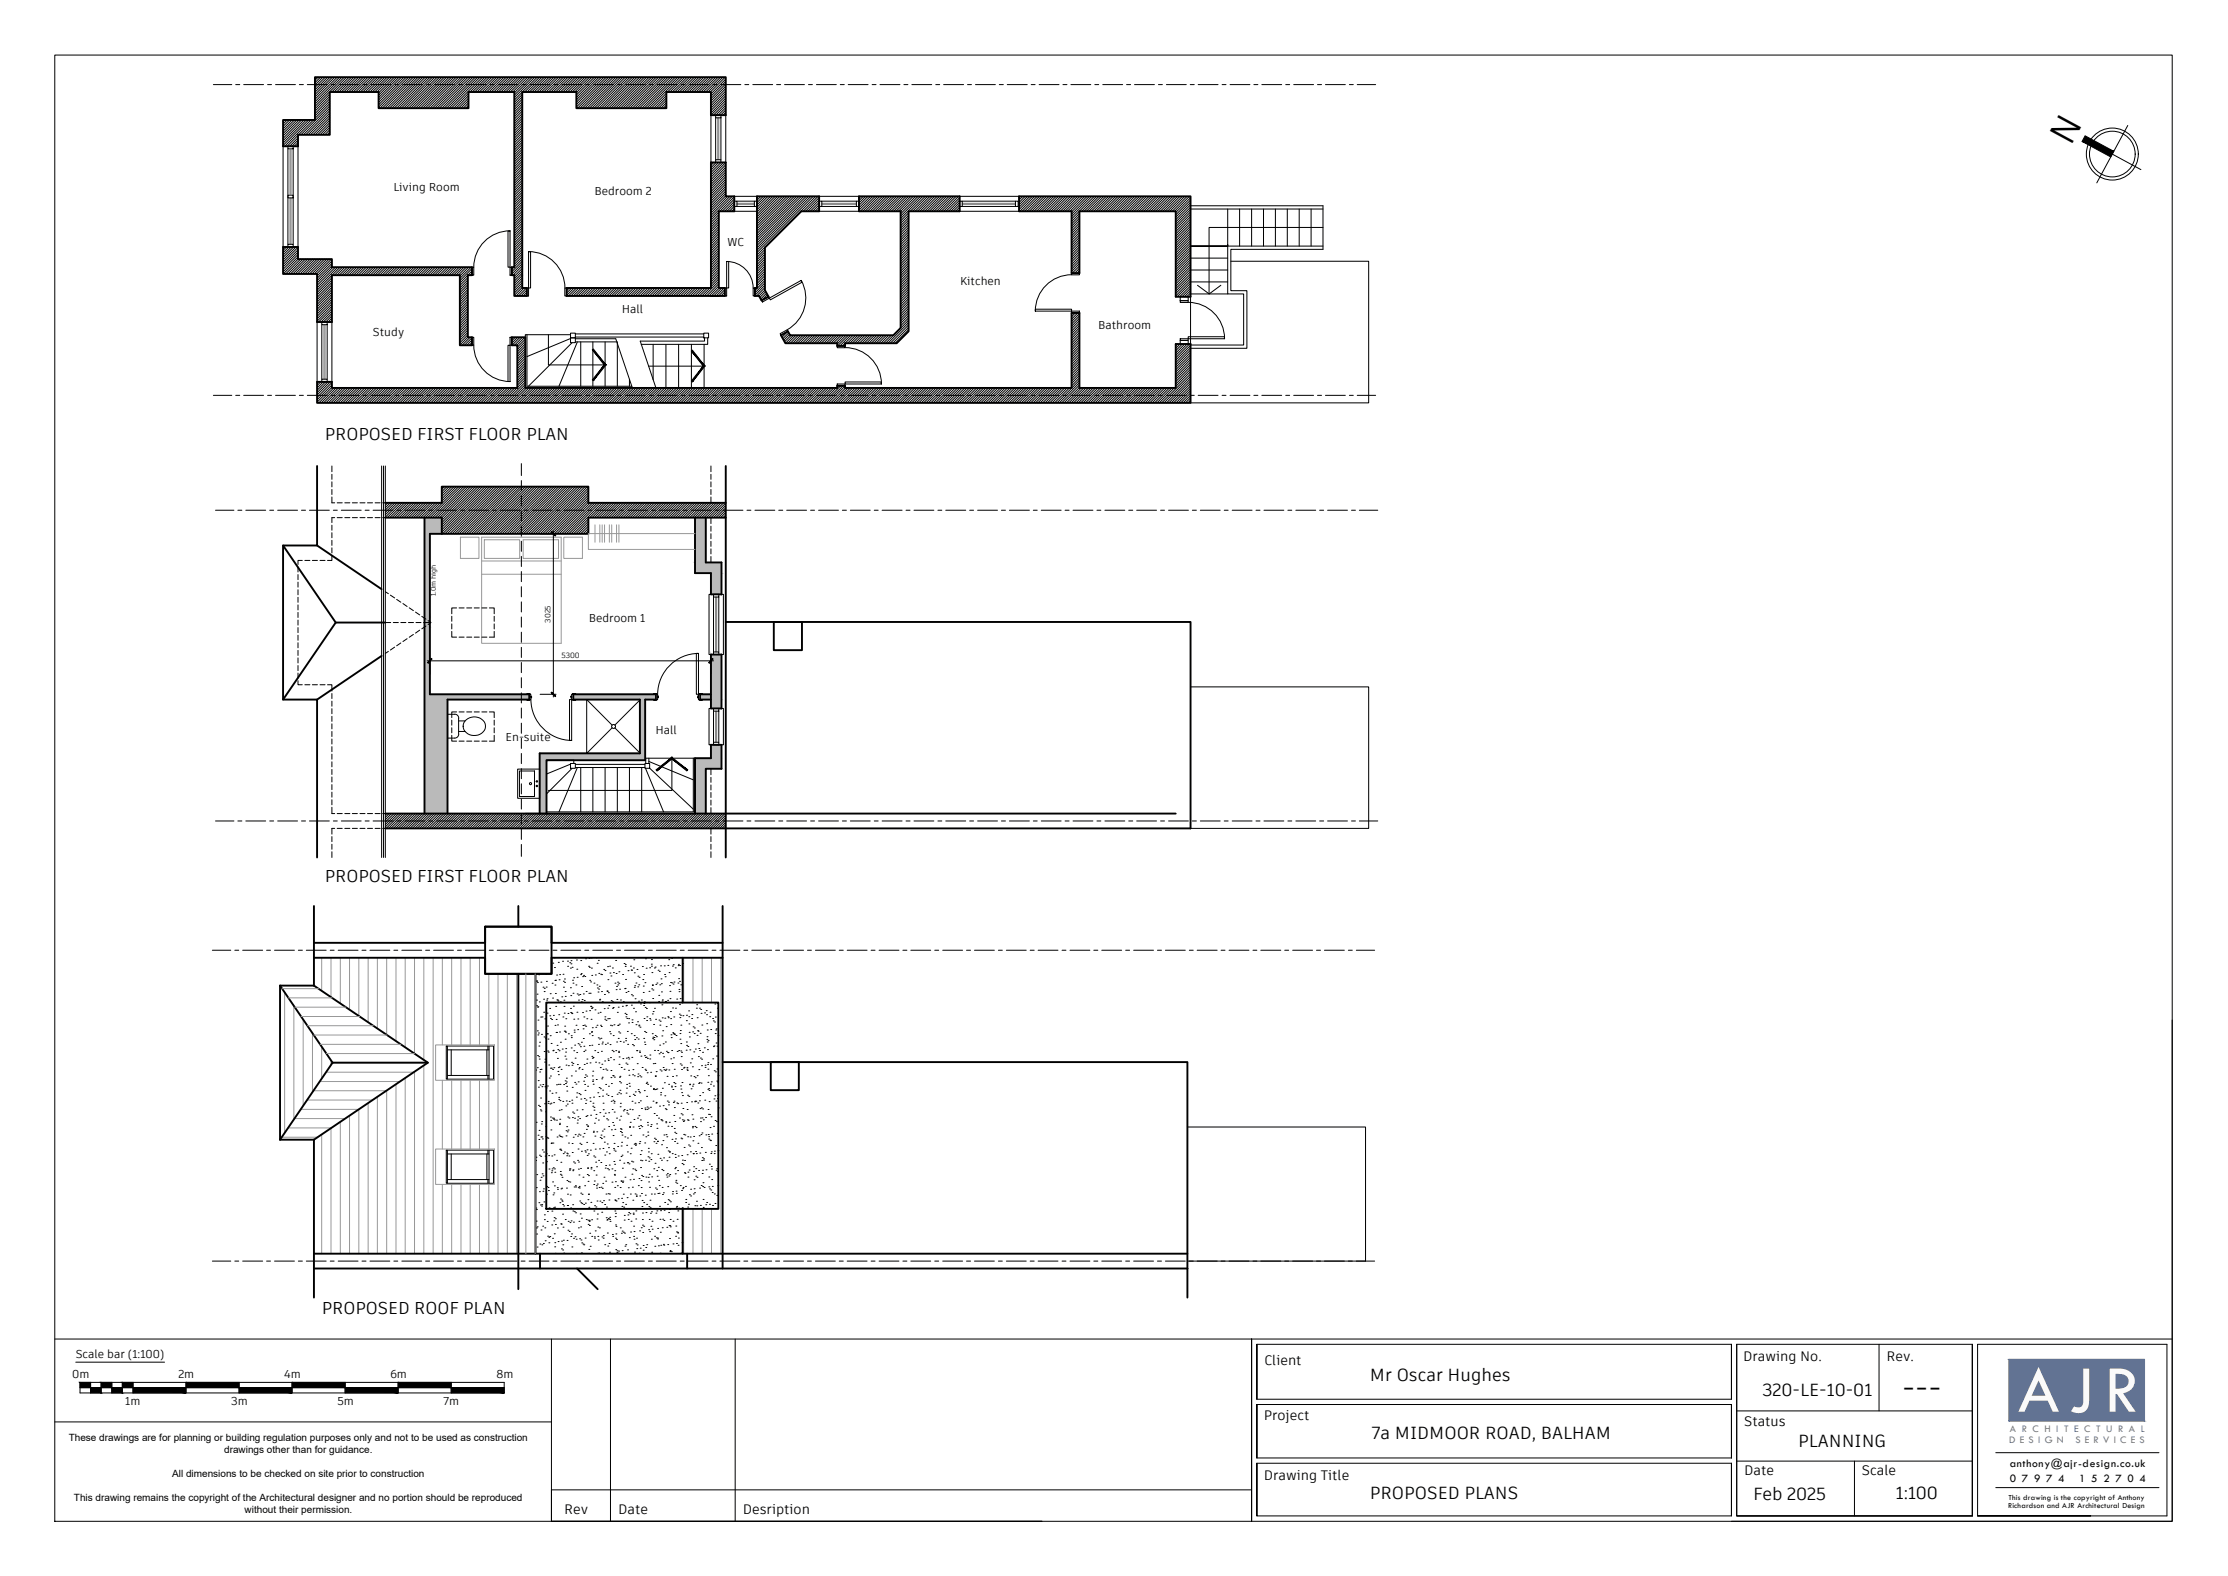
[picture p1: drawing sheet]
<svg xmlns="http://www.w3.org/2000/svg" width="420mm" height="297mm" viewBox="0 0 420 297" stroke-linecap="round" stroke-linejoin="round" font-family="sans-serif">
<defs><g id="words">
<text font-size="13.1" fill="#fafafa" x="380.6" y="266.1">AJR</text>
<text font-size="6.9" x="390.4" y="27.7" transform="rotate(-62 390.4 27.7)">N</text>
<text font-size="5.7" x="358.7" y="263.7">---</text>
<g font-size="3.3">
<text x="258.3" y="260.4">Mr Oscar Hughes</text>
<text x="332.4" y="263.1">320-LE-10-01</text>
<text x="258.7" y="271.2">7a MIDMOOR ROAD, BALHAM</text>
<text x="339.1" y="272.7">PLANNING</text>
<text x="258.3" y="282.5">PROPOSED PLANS</text>
<text x="330.6" y="282.7">Feb 2025</text>
<text x="357.5" y="282.6">1:100</text>
</g>
<g font-size="3.2">
<text x="61.3" y="82.9">PROPOSED FIRST FLOOR PLAN</text>
<text x="61.3" y="166.3">PROPOSED FIRST FLOOR PLAN</text>
<text x="60.7" y="247.7">PROPOSED ROOF PLAN</text>
</g>
<g font-size="2.6">
<text x="238.4" y="257.3">Client</text>
<text x="328.7" y="256.5">Drawing No.</text>
<text x="355.7" y="256.5">Rev.</text>
<text x="238.3" y="267.7">Project</text>
<text x="328.9" y="268.8">Status</text>
<text x="238.3" y="278.9">Drawing Title</text>
<text x="328.9" y="278">Date</text>
<text x="351.1" y="278">Scale</text>
<text x="106.4" y="285.4">Rev</text>
<text x="116.6" y="285.4">Date</text>
<text x="140.1" y="285.4">Desription</text>
</g>
<g font-size="2.2">
<text x="379" y="276.4">anthony@ajr-design.co.uk</text>
<text x="379" y="279.3">0</text>
<text x="381.3" y="279.3">7</text>
<text x="383.6" y="279.3">9</text>
<text x="385.9" y="279.3">7</text>
<text x="388.1" y="279.3">4</text>
<text x="392.1" y="279.3">1</text>
<text x="394.4" y="279.3">5</text>
<text x="396.7" y="279.3">2</text>
<text x="398.9" y="279.3">7</text>
<text x="401.2" y="279.3">0</text>
<text x="403.5" y="279.3">4</text>
</g>
<g font-size="2.1">
<text x="74.2" y="36">Living Room</text>
<text x="112.1" y="36.7">Bedroom 2</text>
<text x="137.2" y="46.3">WC</text>
<text x="181" y="53.8">Kitchen</text>
<text x="117.3" y="59">Hall</text>
<text x="70.3" y="63.3">Study</text>
<text x="207.1" y="62.1">Bathroom</text>
<text x="111" y="117.2">Bedroom 1</text>
<text x="95.3" y="139.7">En-suite</text>
<text x="123.6" y="138.4">Hall</text>
<text x="14.3" y="256">Scale bar (1:100)</text>
<text x="13.6" y="259.8">0m</text>
<text x="33.6" y="259.8">2m</text>
<text x="53.6" y="259.8">4m</text>
<text x="73.6" y="259.8">6m</text>
<text x="93.6" y="259.8">8m</text>
<text x="23.6" y="264.8">1m</text>
<text x="43.6" y="264.8">3m</text>
<text x="63.6" y="264.8">5m</text>
<text x="83.6" y="264.8">7m</text>
</g>
<g font-size="2" fill="#627393">
<text x="379" y="269.9">A R C H I T E C T U R A L</text>
<text x="378.9" y="272">D E S I G N</text>
<text x="391.4" y="272">S E R V I C E S</text>
</g>
<g font-size="1.9">
<text x="13" y="271.7">These drawings are for planning or building regulation purposes only and not to be used as construction</text>
<text x="42.3" y="273.9">drawings other than for guidance.</text>
<text x="32.5" y="278.4">All dimensions to be checked on site prior to construction</text>
<text x="13.9" y="283">This drawing remains the copyright of the Architectural designer and no portion should be reproduced</text>
<text x="46.1" y="285.2">without their permission.</text>
</g>
<g font-size="1.5">
<text x="378.7" y="284.3">Richardson and AJR Architectural Design</text>
<text x="378.8" y="282.7">This drawing is the copyright of Anthony</text>
</g>
<g font-size="1.4">
<text x="103.8" y="117.4" transform="rotate(-90 103.8 117.4)">3025</text>
<text x="105.9" y="124">5300</text>
</g>
<text font-size="1.3" x="82.2" y="112.3" transform="rotate(-90 82.2 112.3)">1.0m high</text>
</g></defs>
<!-- layer: Hatch -->
<g fill="#bababa" stroke="#bababa" stroke-width=".19">
<path d="M101.8 142v.9z"/>
<path d="M101.8 142.9v.4z"/>
<path d="M101.8 143.3v1.6z"/>
<path d="M101.8 144.9v4z"/>
<path d="M101.8 148.9v4.4z"/>
<path d="M80.1 97.6l3.2 3v-3zM80.1 97.6l3.2 3h-3.2z"/>
<path d="M131.1 97.6l2 8.4v-8.4zM131.1 97.6l2 8.4h-2z"/>
<path d="M131.1 106l5 2v-2zM131.1 106l5 2h-5z"/>
<path d="M134.1 108l2 4v-4zM134.1 108l2 4h-2z"/>
<path d="M80.1 100.6l1 15.9v-15.9zM80.1 100.6l1 15.9h-1z"/>
<path d="M80.1 116.5l1 .7v-.7zM80.1 116.5l1 .7h-1z"/>
<path d="M80.1 117.2l1 .1v-.1zM80.1 117.2l1 .1h-1z"/>
<path d="M80.1 117.3l1 .2v-.2zM80.1 117.3l1 .2h-1z"/>
<path d="M80.1 117.5l1 .7v-.7zM80.1 117.5l1 .7h-1z"/>
<path d="M134.1 123.4l2 7.5v-7.5zM134.1 123.4l2 7.5h-2z"/>
<path d="M80.1 118.2l1 12.7v-12.7zM80.1 118.2l1 12.7h-1z"/>
<path d="M134.1 130.9l2 1v-1zM134.1 130.9l2 1h-2z"/>
<path d="M132.1 130.9l2 1v-1zM132.1 130.9l2 1h-2z"/>
<path d="M108.2 130.9l15.5 1v-1zM108.2 130.9l15.5 1h-15.5z"/>
<path d="M80.1 130.9l19.7 1v-1zM80.1 130.9l19.7 1h-19.7z"/>
<path d="M134.1 131.9l2 1.6v-1.6zM134.1 131.9l2 1.6h-2z"/>
<path d="M120.7 131.9l1 10.1v-10.1zM120.7 131.9l1 10.1h-1z"/>
<path d="M120.7 142h1zM101.8 142h19.9z"/>
<path d="M101.8 142h19.9zM101.8 142h19.9z"/>
<path d="M101.8 142h19.9zM101.8 142h19.9z"/>
<path d="M134.1 140.4l2 2.5v-2.5zM134.1 140.4l2 2.5h-2z"/>
<path d="M101.8 142l19.9 1.3v-1.3zM101.8 142l19.9 1.3h-19.9z"/>
<path d="M101.8 143.3h19.9zM101.8 143.3h1.3z"/>
<path d="M131.1 142.9l5 2v-2zM131.1 142.9l5 2h-5z"/>
<path d="M101.8 143.3l1.3 5.6v-5.6zM101.8 143.3l1.3 5.6h-1.3z"/>
<path d="M131.1 144.9l2 8.4v-8.4zM131.1 144.9l2 8.4h-2z"/>
<path d="M101.8 148.9l1.3 4.4v-4.4zM101.8 148.9l1.3 4.4h-1.3z"/>
<path d="M80.1 131.9l4.3 21.4v-21.4zM80.1 131.9l4.3 21.4h-4.3z"/>
<path d="M101.8 153.3h1.3zM101.8 153.3h1.3z"/>
<path d="M101.8 153.3h1.3zM101.8 153.3h1.3zM101.8 153.3h1.3z"/>
</g>
<!-- layer: Stairs -->
<g fill="none" stroke="#000" stroke-width=".19">
<path d="M224.5 38.8h25v8.2h-17.4v7.8h3v10.8h-10.6M224.5 39.4h25M231.5 39.4v7h18M233.8 39.4v7M236 39.4v7M238.3 39.4v7M240.5 39.4v7M242.8 39.4v7M245 39.4v7M247.2 39.4v7M224.5 55.4h7M224.5 53.1h7"/>
<path d="M224.5 50.9h7M224.5 48.6h7M225.8 53.8l2.2 1.6 2.2-1.6M231.5 46.4h-7h7v-.3v9.3h3v9.6h-10M249.5 42.9h-21.5v12.5M99.4 63.1v9.7h19.7M103.4 63.1v5.7h10.7M107.6 63.7h.9v.9h-.9zM107.6 63.1h-8.5v.5M107.6 62.8h.9v.9h-.9zM107.6 63.8l-8.2 3.4M107.9 64.6l-8.2 8.2"/>
<path d="M108.5 63.8h7.6l3.2 9.3M108.5 64.4h7.8M108.5 62.9h24.2M108.5 63.5h24.2M108.9 64.4l-3.5 8.4M109.5 64.4v8.4M111.8 65.9l2.3 2.9-2.3 2.9M111.8 64.4v8.4M114.1 64.4v8.4M116.4 64.4v8.4M118.7 71.5v1.3M123.2 64.9v6.7"/>
<path d="M125.6 64.9v8.2M128 64.9v8.2M130.4 64.9v8.2M131.1 66.8l1.7 2.2h-10.5M132.7 62.8h.9v.9h-.9zM132.8 64.9v8.2M132.8 69l-1.7 2.2M132.9 63.7v.6h-12.2M133.5 63.7v1.2h-12.6M107.6 143.9h.9v.9h-.9zM107.6 144l-4.5 1.9M107.9 144.8l-4.8 4.8"/>
<path d="M108.2 143.3v.6M108.5 144.1h13.1M108.5 144.7h13.1M108.9 144.7l-3.5 8.3M109.5 144.7v8.3M111.8 144.7v8.3M114.1 144.7v8.3M116.4 144.7v8.3M118.7 144.7v8.3M121 144.7v8.3M121.6 143.9h.9v.9h-.9zM121.7 144.8l3.4 8.2"/>
<path d="M122.4 143.5l8.3 3.5M122.4 142.9v1M122.5 144.8l8.2 7.7M126.7 142.9v6.1h-23.3M130.7 142.9v10.1h-27.6M131.1 142.9h-9.3v1"/>
</g>
<g fill="#000" stroke="#000" stroke-width=".19">
<path d="M113.9 68.8l-2.2 2.8 .2 .1zM113.9 68.8h.4l-2.4 2.9zM111.7 65.9l2.2 2.9h.4zM111.7 65.9l.2-.1 2.4 3z"/>
<path d="M132.6 69l-2.2 2.8 .2 .2zM132.6 69h.3l-2.3 3zM130.4 66.2l2.2 2.8h.3zM130.4 66.2l.2-.2 2.3 3z"/>
<path d="M126.7 143.1l2.8 2.2 .2-.2zM126.7 142.7l3 2.4-3-2zM123.9 145.3l2.8-2.2v-.4zM123.7 145.1l3-2.4-2.8 2.6z"/>
</g>
<!-- layer: 0 -->
<path d="M103.1 143.3h5.1M131.1 142.9v10.4h-32" fill="none" stroke="#000" stroke-width=".25"/>
<!-- layer: Wall-Existing -->
<g fill="none" stroke="#000" stroke-width=".36">
<path d="M59.4 14.5h77.5v7.2h-2.8v-4.4h-8.4v3.1h-17v-3.1h-10.2v37h.9v1.5h-2.4v-3.9h-.5v-1.5h.5v-33.1h-8.7v3.1h-16.9v-3.1h-9.2v8.1h-6v2.2h-2.8v-5h6zM142.7 37h11.8v2.8h-3.4l-6.8 6.9v8l.6 1.2-1.3 .7-.5-.8h-.7v-1.5h.3zM162 37h19v2.8h-9.7v22.6l-2.2 2.3h-9.7v.5h-1.5v-.5h-9.8l-.8-1.5 1.3-.8 .4 .8h19.5l1.3-1.4v-22h-7.8zM192.2 37h32.3v18.9h-2.8v-16.1h-18.1v11.7h-1.5v-11.7h-9.9zM53.4 46.6h2.8v2.2h6.4v1.6h26.4v1.5h-.8v11.7h.8v1.5h-2.3v-13.2h-24.1v8.8h-2.8v-9.1h-6.4zM106.8 54.3h27.3v-23.7h2.8v6.4h1.6v2.8h-2.9v14.5h1.1v1.5h-29.9zM59.8 72h2.8v1.1h35v-8h-1.1v-1.5h2.6v9.5h58.8v-.4h1.5v.4h42.7v-14.1h1.5v14.1h18.1v-8.3h2.8v11.1h-164.7zM59.8 87.8v15h-6.4v29.1h6.4v29.7M72.7 97.6h10.6v3h27.7v-3h25.9M72.7 94.8h10.6v-3.1h27.7v3.1h25.9M136.9 87.8v73.8M53.4 102.8l9.9 14.5"/>
<path d="M59.8 102.8l12.2 8.2M72.7 117.3h-9.4l-9.9 14.6M136.9 117.2h87.6v38.9h-151.8M145.9 117.2h5.3v5.3h-5.3zM72 123.6l-12.2 8.3M72.7 153.3h149M59.2 177.7h32.3v-3h12.5v3h32.3M59.2 170.8v15M91.5 174.7h12.5v8.8h-12.5zM97.7 170.8v3.9M136.3 170.8v68.3M52.8 185.8h6.4"/>
<path d="M52.8 185.8v29M52.8 185.8l9.9 14.5M59.2 180.5h32.3v3h12.5v-3h32.3M59.2 185.8l21.5 14.5-21.5 14.5M97.7 183.5v59.5M101 183.5v52.8M128.7 180.5v8.5M52.8 214.8h6.4M59.2 214.8v29.8M80.7 200.3h-18l-9.9 14.5M136.3 200.2h87.6v38.9M145.4 200.2h5.2v5.3h-5.2z"/>
<path d="M59.2 239.1h164.7M59.2 236.3h164.7M101.8 236.3v2.8M108.8 239.1l3.9 3.9M128.7 227.8v8.5M129.6 236.3v2.8M223.9 239.1v5.5"/>
</g>
<!-- layer: Hatch -->
<g fill="none" stroke="#000" stroke-width=".19">
<path d="M59.5 14.5l-.1 .2M60 14.5l-.6 .6M60.4 14.5l-1 1.1M60.9 14.5l-1.5 1.5M61.3 14.5l-1.9 2M61.8 14.5l-2.4 2.4M62.2 17.7l-2.8 2.8M62.2 18.2l-2.8 2.8M62.2 18.6l-2.8 2.8M62.2 19.1l-2.8 2.8M62.2 19.5l-2.8 2.8M62.2 20l-5.5 5.4"/>
<path d="M62.2 14.5l-2.8 2.9M62.7 14.5l-3.3 3.3M63.1 14.5l-3.7 3.8M63.6 14.5l-4.2 4.2M64 14.5l-4.6 4.7M64.5 14.5l-5.1 5.1M64.9 14.5l-5.5 5.6M65.4 14.5l-2.8 2.8M65.8 14.5l-2.8 2.8M66.3 14.5l-2.8 2.8M66.7 14.5l-2.8 2.8M67.2 14.5l-2.8 2.8"/>
<path d="M67.6 14.5l-2.8 2.8M68.1 14.5l-2.8 2.8M68.5 14.5l-2.8 2.8M69 14.5l-2.8 2.8M69.4 14.5l-2.8 2.8M69.9 14.5l-2.8 2.8M70.3 14.5l-2.8 2.8M70.8 14.5l-2.8 2.8M71.2 14.5l-2.8 2.8M71.6 14.5l-2.7 2.8M72.1 14.5l-2.8 2.8M72.6 14.5l-2.8 2.8"/>
<path d="M73 14.5l-2.8 2.8M73.4 14.5l-2.7 2.8M73.9 14.5l-2.8 2.8M74.4 14.5l-3 3M74.8 14.5l-3.4 3.5M75.2 14.5l-3.8 3.9M75.7 14.5l-4.3 4.3M76.2 14.5l-4.8 4.8M76.6 14.5l-5.2 5.3M77 14.5l-5.6 5.7M77.5 14.5l-5.9 5.9M77.9 14.5l-5.8 5.9"/>
<path d="M78.4 14.5l-5.9 5.9M78.8 14.5l-5.8 5.9M79.3 14.5l-5.9 5.9M79.7 14.5l-5.8 5.9M80.2 14.5l-5.9 5.9M80.6 14.5l-5.8 5.9M81.1 14.5l-5.9 5.9M81.5 14.5l-5.8 5.9M82 14.5l-5.9 5.9M82.4 14.5l-5.8 5.9M82.9 14.5l-5.9 5.9M83.3 14.5l-5.8 5.9"/>
<path d="M83.8 14.5l-5.9 5.9M84.2 14.5l-5.8 5.9M84.7 14.5l-5.9 5.9M85.1 14.5l-5.8 5.9M85.6 14.5l-5.9 5.9M86 14.5l-5.8 5.9M86.5 14.5l-5.9 5.9M86.9 14.5l-5.8 5.9M87.4 14.5l-5.9 5.9M87.8 14.5l-5.8 5.9M88.3 14.5l-5.9 5.9M88.3 17.6l-2.7 2.8"/>
<path d="M88.3 18l-2.3 2.4M88.3 18.5l-1.8 1.9M88.3 19l-1.4 1.4M88.3 19.4l-.9 1M88.3 19.8l-.5 .6M88.7 14.5l-5.8 5.9M89.2 14.5l-5.9 5.9M89.6 14.5l-5.8 5.9M90.1 14.5l-5.9 5.9M90.5 14.5l-5.8 5.9M91 14.5l-5.9 5.9M91.4 14.5l-2.8 2.8"/>
<path d="M91.9 14.5l-2.8 2.8M92.3 14.5l-2.8 2.8M92.8 14.5l-2.8 2.8M93.2 14.5l-2.8 2.8M93.7 14.5l-2.8 2.8M94.1 14.5l-2.8 2.8M94.6 14.5l-2.8 2.8M95 14.5l-2.8 2.8M95.5 14.5l-2.9 2.8M95.9 14.5l-2.8 2.8M96.4 14.5l-2.8 2.8M96.8 14.5l-2.8 2.8"/>
<path d="M97.3 14.5l-2.9 2.8M97.7 14.5l-2.8 2.8M98.1 14.5l-2.7 2.8M98.5 17.8l-1.5 1.5M98.5 18.3l-1.5 1.5M98.5 18.7l-1.5 1.5M98.5 19.2l-1.5 1.4M98.5 19.6l-1.5 1.5M98.6 14.5l-2.8 2.8M99 14.5l-2.8 2.8M99.5 14.5l-2.8 2.8M99.9 14.5l-2.9 3"/>
<path d="M100.4 14.5l-3.4 3.5M100.8 14.5l-3.8 3.9M101.3 14.5l-4.3 4.4M101.7 14.5l-2.8 2.8M102.2 14.5l-2.8 2.8M102.6 14.5l-2.8 2.8M103.1 14.5l-2.8 2.8M103.5 14.5l-2.8 2.8M104 14.5l-2.8 2.8M104.4 14.5l-2.8 2.8M104.9 14.5l-2.8 2.8M105.3 14.5l-2.8 2.8"/>
<path d="M105.8 14.5l-2.8 2.8M106.2 14.5l-2.8 2.8M106.7 14.5l-2.8 2.8M107.1 14.5l-2.8 2.8M107.6 14.5l-2.8 2.8M108 14.5l-2.8 2.8M108.5 14.5l-2.8 2.8M108.9 14.5l-2.8 2.8M109.4 14.5l-2.8 2.8M109.8 14.5l-2.8 2.8M110.3 14.5l-2.8 2.8M110.7 14.5l-2.8 2.8"/>
<path d="M111.2 14.5l-2.8 2.8M111.6 14.5l-2.9 3M112.1 14.5l-3.4 3.4M112.5 14.5l-3.8 3.9M113 14.5l-4.3 4.3M113.4 14.5l-4.7 4.8M113.9 14.5l-5.2 5.2M114.3 14.5l-5.6 5.7M114.8 14.5l-5.9 5.9M115.2 14.5l-5.8 5.9M115.7 14.5l-5.9 5.9M116.1 14.5l-5.8 5.9"/>
<path d="M116.6 14.5l-5.9 5.9M117 14.5l-5.8 5.9M117.5 14.5l-5.9 5.9M117.9 14.5l-5.8 5.9M118.4 14.5l-5.9 5.9M118.8 14.5l-5.8 5.9M119.3 14.5l-5.9 5.9M119.7 14.5l-5.8 5.9M120.1 14.5l-5.8 5.9M120.6 14.5l-5.8 5.9M121.1 14.5l-5.9 5.9M121.5 14.5l-5.8 5.9"/>
<path d="M121.9 14.5l-5.8 5.9M122.4 14.5l-5.9 5.9M122.9 14.5l-5.9 5.9M123.3 14.5l-5.8 5.9M123.7 14.5l-5.8 5.9M124.2 14.5l-5.9 5.9M124.7 14.5l-5.9 5.9M125.1 14.5l-5.8 5.9M125.5 14.5l-5.8 5.9M125.7 17.6l-2.9 2.8M125.7 18l-2.4 2.4M125.7 18.5l-2 1.9"/>
<path d="M125.7 18.9l-1.5 1.5M125.7 19.4l-1.1 1M125.7 19.8l-.6 .6M126 14.5l-5.9 5.9M126.4 14.5l-5.8 5.9M126.9 14.5l-5.8 5.9M127.3 14.5l-5.8 5.9M127.8 14.5l-5.9 5.9M128.2 14.5l-5.8 5.9M128.7 14.5l-2.8 2.8M129.1 14.5l-2.8 2.8M129.6 14.5l-2.8 2.8"/>
<path d="M130 14.5l-2.8 2.8M130.5 14.5l-2.8 2.8M130.9 14.5l-2.8 2.8M131.4 14.5l-2.8 2.8M131.8 14.5l-2.8 2.8M132.3 14.5l-2.8 2.8M132.7 14.5l-2.8 2.8M133.2 14.5l-2.8 2.8M133.6 14.5l-2.8 2.8M134.1 14.5l-2.8 2.8M134.5 14.5l-2.8 2.8M135 14.5l-2.8 2.8"/>
<path d="M135.4 14.5l-2.8 2.8M135.9 14.5l-2.8 2.8M136.3 14.5l-2.8 2.8M136.8 14.5l-2.8 2.8M136.9 14.9l-2.8 2.8M136.9 15.4l-2.8 2.7M136.9 15.8l-2.8 2.8M136.9 16.2l-2.8 2.8M136.9 16.7l-2.8 2.8M136.9 17.2l-2.8 2.7M136.9 17.6l-2.8 2.8M136.9 18l-2.8 2.8"/>
<path d="M136.9 18.5l-2.8 2.8M136.9 18.9l-2.8 2.8M136.9 19.4l-2.4 2.3M136.9 19.8l-1.9 1.9M53.7 22.6l-.3 .3M54.2 22.6l-.8 .8M54.6 22.6l-1.2 1.2M55.1 22.6l-1.7 1.7M55.5 22.6l-2.1 2.1M56 22.6l-2.6 2.6M56.2 25.5l-2.1 2.1M56.2 26l-1.6 1.6"/>
<path d="M56.2 26.4l-1.1 1.2M56.2 26.9l-.7 .7M56.2 27.3l-.3 .3M56.4 22.6l-3 3M56.9 22.6l-3.5 3.5M57.3 22.6l-3.9 3.9M57.8 22.6l-4.4 4.4M58.2 22.6l-4.8 4.8M58.7 22.6l-5 5M59.1 22.6l-2.8 2.8M62.2 20.4l-5 5M62.2 20.9l-4.5 4.5"/>
<path d="M62.2 21.3l-4.1 4.1M62.2 21.8l-3.7 3.6M62.2 22.2l-3.2 3.2M62.2 22.7l-2.7 2.7M62.2 23.1l-2.3 2.3M62.2 23.6l-1.9 1.8M62.2 24l-1.4 1.4M62.2 24.5l-.9 .9M62.2 24.9l-.5 .5M62.2 25.4h-.1M88.3 20.3v.1M98.5 20.1l-1.5 1.5"/>
<path d="M98.5 20.5l-1.5 1.5M98.5 20.9l-1.5 1.5M98.5 21.4l-1.5 1.5M98.5 21.9l-1.5 1.5M98.5 22.3l-1.5 1.5M98.5 22.7l-1.5 1.5M98.5 23.2l-1.5 1.5M98.5 23.7l-1.5 1.5M98.5 24.1l-1.5 1.5M98.5 24.5l-1.5 1.5M98.5 25l-1.5 1.5M98.5 25.4l-1.5 1.5"/>
<path d="M98.5 25.9l-1.5 1.5M98.5 26.3l-1.5 1.5M98.5 26.8l-1.5 1.5M98.5 27.2l-1.5 1.5M98.5 27.7l-1.5 1.5M98.5 28.1l-1.5 1.5M98.5 28.6l-1.5 1.5M98.5 29l-1.5 1.5M98.5 29.5l-1.5 1.5M98.5 29.9l-1.5 1.5M98.5 30.4l-1.5 1.5M98.5 30.8l-1.5 1.5"/>
<path d="M98.5 31.3l-1.5 1.5M98.5 31.7l-1.5 1.5M98.5 32.2l-1.5 1.5M98.5 32.6l-1.5 1.5M98.5 33.1l-1.5 1.5M98.5 33.5l-1.5 1.5M98.5 34l-1.5 1.5M98.5 34.4l-1.5 1.5M98.5 34.9l-1.5 1.5M98.5 35.3l-1.5 1.5M98.5 35.8l-1.5 1.5M98.5 36.2l-1.5 1.5"/>
<path d="M98.5 36.7l-1.5 1.5M98.5 37.1l-1.5 1.5M98.5 37.6l-1.5 1.5M98.5 38l-1.5 1.5M98.5 38.5l-1.5 1.5M98.5 38.9l-1.5 1.5M98.5 39.4l-1.5 1.5M98.5 39.8l-1.5 1.5M125.7 20.3l-.2 .1M134.2 30.6l-.1 .1M134.6 30.6l-.5 .6M135.1 30.6l-1 1"/>
<path d="M135.5 30.6l-1.4 1.5M135.6 40l-1.5 1.5M136 30.6l-1.9 1.9M136.4 30.6l-2.3 2.4M136.9 20.3l-1.5 1.4M136.9 20.7l-1 1M136.9 21.2l-.6 .5M136.9 21.6l-.1 .1M136.9 30.6l-2.8 2.8M136.9 31.1l-2.8 2.8M136.9 31.5l-2.8 2.8M136.9 32l-2.8 2.8"/>
<path d="M136.9 32.4l-2.8 2.8M136.9 32.9l-2.8 2.8M136.9 33.3l-2.8 2.8M136.9 33.8l-2.8 2.8M136.9 34.2l-2.8 2.8M136.9 34.7l-2.8 2.8M136.9 35.1l-2.8 2.8M136.9 35.5l-2.8 2.9M136.9 36l-2.8 2.8M136.9 36.5l-2.8 2.8M136.9 36.9l-2.8 2.8M137.2 37l-3.1 3.2"/>
<path d="M137.6 37l-3.5 3.6M138.1 37l-4 4M138.5 37.1l-2.8 2.7M138.5 37.5l-2.3 2.3M138.5 38l-1.8 1.8M138.5 38.4l-1.4 1.4M138.5 38.9l-1 .9M138.5 39.3l-.5 .5M138.5 39.8h-.1M143 37l-.3 .3M143.5 37l-.8 .7M143.9 37l-1.2 1.2"/>
<path d="M144.4 37l-1.7 1.6M144.8 37l-2.1 2.1M145.3 37l-2.6 2.5M145.7 37l-3 3M146.2 37l-3.5 3.4M146.6 37l-3.9 3.9M147.1 37l-4.4 4.3M147.5 37l-4.8 4.8M148 37l-5.3 5.2M148.4 37l-5.7 5.7M148.9 37l-6.2 6.1M149.3 37l-6.6 6.6"/>
<path d="M149.8 37l-7.1 7M150.2 37l-7.5 7.5M150.7 37l-8 7.9M151.1 37l-8.4 8.4M151.6 37l-8.9 8.8M152 37l-9.3 9.3M152.5 37l-9.8 9.7M152.9 37l-10.2 10.2M153.4 37l-10.7 10.6M153.8 37l-11.1 11.1M154.3 37l-2.8 2.8M154.5 37.2l-2.6 2.6"/>
<path d="M154.5 37.7l-2.1 2.1M154.5 38.1l-1.7 1.7M154.5 38.6l-1.3 1.2M154.5 39l-.8 .8M154.5 39.5l-.3 .3M162.3 37l-.3 .4M162.8 37l-.8 .8M163.2 37l-1.2 1.3M163.7 37l-1.7 1.7M164.1 37l-2.1 2.2M164.6 37l-2.6 2.6M165 37l-2.8 2.8"/>
<path d="M165.5 37l-2.8 2.8M165.9 37l-2.8 2.8M166.4 37l-2.8 2.8M166.8 37l-2.8 2.8M167.3 37l-2.8 2.8M167.7 37l-2.8 2.8M168.2 37l-2.8 2.8M168.6 37l-2.8 2.8M169.1 37l-2.8 2.8M169.5 37l-2.8 2.8M170 37l-2.8 2.8M170.4 37l-2.8 2.8"/>
<path d="M170.9 37l-2.8 2.8M171.3 37l-2.8 2.8M171.8 37l-2.8 2.8M172.2 37l-2.8 2.8M172.7 37l-2.9 2.8M173.1 37l-3.3 3.3M173.6 37l-3.8 3.8M174 37l-4.2 4.2M174.5 37l-2.8 2.8M174.9 37l-2.8 2.8M175.4 37l-2.8 2.8M175.8 37l-2.8 2.8"/>
<path d="M176.3 37l-2.8 2.8M176.7 37l-2.8 2.8M177.2 37l-2.8 2.8M177.6 37l-2.8 2.8M178.1 37l-2.8 2.8M178.5 37l-2.8 2.8M179 37l-2.9 2.8M179.4 37l-2.8 2.8M179.9 37l-2.8 2.8M180.3 37l-2.8 2.8M180.8 37l-2.9 2.8M181 37.3l-2.6 2.5"/>
<path d="M181 37.7l-2.1 2.1M181 38.1l-1.7 1.7M181 38.6l-1.3 1.2M181 39l-.8 .8M181 39.5l-.4 .3M192.4 37l-.2 .3M192.9 37l-.7 .7M193.3 37l-1.1 1.2M193.8 37l-1.6 1.6M194.2 37l-2 2.1M194.7 37l-2.5 2.5M195.1 37l-2.8 2.8"/>
<path d="M195.6 37l-2.8 2.8M196 37l-2.8 2.8M196.5 37l-2.8 2.8M196.9 37l-2.8 2.8M197.4 37l-2.8 2.8M197.8 37l-2.8 2.8M198.3 37l-2.8 2.8M198.7 37l-2.8 2.8M199.2 37l-2.8 2.8M199.6 37l-2.8 2.8M200.1 37l-2.8 2.8M200.5 37l-2.8 2.8"/>
<path d="M201 37l-2.8 2.8M201.4 37l-2.8 2.8M201.9 37l-2.8 2.8M202.3 37l-2.8 2.8M202.8 37l-2.8 2.8M203.2 37l-2.8 2.8M203.6 37l-2.7 2.8M204.1 37l-2.8 2.8M204.6 37l-2.8 2.8M205 37l-2.9 2.9M205.4 37l-3.3 3.4M205.9 37l-3.8 3.8"/>
<path d="M206.4 37l-4.3 4.3M206.8 37l-2.8 2.8M207.2 37l-2.8 2.8M207.7 37l-2.8 2.8M208.2 37l-2.9 2.8M208.6 37l-2.8 2.8M209 37l-2.8 2.8M209.5 37l-2.8 2.8M209.9 37l-2.8 2.8M210.4 37l-2.8 2.8M210.8 37l-2.8 2.8M211.3 37l-2.8 2.8"/>
<path d="M211.7 37l-2.8 2.8M212.2 37l-2.8 2.8M212.6 37l-2.8 2.8M213.1 37l-2.8 2.8M213.5 37l-2.8 2.8M214 37l-2.8 2.8M214.4 37l-2.8 2.8M214.9 37l-2.8 2.8M215.3 37l-2.8 2.8M215.8 37l-2.8 2.8M216.2 37l-2.8 2.8M216.7 37l-2.8 2.8"/>
<path d="M217.1 37l-2.8 2.8M217.6 37l-2.8 2.8M218 37l-2.8 2.8M218.5 37l-2.8 2.8M218.9 37l-2.8 2.8M219.4 37l-2.8 2.8M219.8 37l-2.8 2.8M220.3 37l-2.8 2.8M220.7 37l-2.8 2.8M221.2 37l-2.8 2.8M221.6 37l-2.8 2.8M222.1 37l-2.8 2.8"/>
<path d="M222.5 37l-2.8 2.8M223 37l-2.8 2.8M223.4 37l-2.8 2.8M223.9 37l-2.8 2.8M224.3 37l-2.8 2.8M224.5 37.3l-2.8 2.8M224.5 37.7l-2.8 2.8M224.5 38.1l-2.8 2.8M224.5 38.6l-2.8 2.8M224.5 39.1l-2.8 2.8M224.5 39.5l-2.8 2.8M224.5 39.9l-2.8 2.8"/>
<path d="M53.6 46.6l-.2 .1M54 46.6l-.6 .6M54.5 46.6l-1.1 1M54.9 46.6l-1.5 1.5M55.4 46.6l-2 1.9M55.8 46.6l-2.4 2.4M56.2 46.6l-2.8 2.8M56.2 47.1l-2.8 2.8M56.2 47.5l-2.8 2.8M56.2 48l-2.8 2.8M56.2 48.4l-2.8 2.8M56.2 48.8l-2.8 2.8"/>
<path d="M56.7 48.8l-2.8 2.8M57.1 48.8l-2.8 2.8M57.6 48.8l-2.8 2.8M58 48.8l-2.8 2.8M58.5 48.8l-2.8 2.8M58.9 48.8l-2.8 2.8M59.4 48.8l-2.8 2.8M59.8 48.8l-2.8 2.8M60.3 48.8l-2.8 2.8M60.7 48.8l-2.8 2.8M61.2 48.8l-2.8 2.8M61.6 48.8l-2.8 2.8"/>
<path d="M62.1 48.8l-2.8 2.8M62.5 48.8l-2.8 2.8M62.6 49.2l-2.8 2.8M62.6 49.7l-2.8 2.8M62.6 50.1l-2.8 2.8M62.6 51.9l-2.8 2.8M62.6 52.4l-2.8 2.7M62.6 52.8l-2.8 2.8M62.6 53.2l-2.8 2.9M62.6 53.7l-2.8 2.8M62.6 54.2l-2.8 2.7M62.6 54.6l-2.8 2.8"/>
<path d="M62.6 55l-2.8 2.8M62.6 55.5l-2.8 2.8M62.6 56l-2.8 2.7M62.6 56.4l-2.8 2.8M62.6 56.8l-2.8 2.8M62.6 57.3l-2.8 2.8M62.6 57.7l-2.8 2.8M62.6 58.2l-2.5 2.5M62.6 58.6l-2.1 2.1M62.6 59.1l-1.6 1.6M62.6 59.5l-1.2 1.2M62.6 60l-.7 .7"/>
<path d="M62.8 50.4l-3 2.9M63.2 50.4l-3.4 3.4M63.7 50.4l-3.9 3.9M64.1 50.4l-1.5 1.5M64.6 50.4l-1.5 1.5M65 50.4l-1.5 1.5M65.5 50.4l-1.5 1.5M65.9 50.4l-1.5 1.5M66.4 50.4l-1.5 1.5M66.8 50.4l-1.5 1.5M67.3 50.4l-1.5 1.5M67.7 50.4l-1.5 1.5"/>
<path d="M68.2 50.4l-1.5 1.5M68.6 50.4l-1.5 1.5M69.1 50.4l-1.5 1.5M69.5 50.4l-1.5 1.5M70 50.4l-1.5 1.5M70.4 50.4l-1.5 1.5M70.9 50.4l-1.5 1.5M71.3 50.4l-1.5 1.5M71.8 50.4l-1.5 1.5M72.2 50.4l-1.5 1.5M72.7 50.4l-1.5 1.5M73.1 50.4l-1.5 1.5"/>
<path d="M73.6 50.4l-1.5 1.5M74 50.4l-1.5 1.5M74.5 50.4l-1.5 1.5M74.9 50.4l-1.5 1.5M75.4 50.4l-1.5 1.5M75.8 50.4l-1.5 1.5M76.3 50.4l-1.5 1.5M76.7 50.4l-1.5 1.5M77.2 50.4l-1.6 1.5M77.6 50.4l-1.5 1.5M78.1 50.4l-1.5 1.5M78.5 50.4l-1.5 1.5"/>
<path d="M79 50.4l-1.6 1.5M79.4 50.4l-1.5 1.5M79.8 50.4l-1.4 1.5M80.3 50.4l-1.5 1.5M80.8 50.4l-1.6 1.5M81.2 50.4l-1.5 1.5M81.6 50.4l-1.5 1.5M82.1 50.4l-1.5 1.5M82.5 50.4l-1.5 1.5M83 50.4l-1.5 1.5M83.4 50.4l-1.5 1.5M83.9 50.4l-1.5 1.5"/>
<path d="M84.3 50.4l-1.5 1.5M84.8 50.4l-1.5 1.5M85.2 50.4l-1.5 1.5M85.7 50.4l-1.5 1.5M86.1 50.4l-1.5 1.5M86.6 50.4l-1.5 1.5M87 50.4l-1.5 1.5M87.5 50.4l-1.5 1.5M87.9 50.4l-1.5 1.5M88.2 52.3l-1.5 1.5M88.2 52.8l-1.5 1.5M88.2 53.2l-1.5 1.5"/>
<path d="M88.2 53.7l-1.5 1.5M88.2 54.1l-1.5 1.5M88.2 54.6l-1.5 1.5M88.2 55l-1.5 1.5M88.2 55.5l-1.5 1.5M88.2 55.9l-1.5 1.5M88.2 56.4l-1.5 1.5M88.2 56.8l-1.5 1.5M88.2 57.3l-1.5 1.5M88.2 57.7l-1.5 1.5M88.2 58.2l-1.5 1.5M88.2 58.6l-1.5 1.5"/>
<path d="M88.2 59.1l-1.5 1.5M88.2 59.5l-1.5 1.5M88.2 60l-1.5 1.5M88.4 50.4l-1.7 1.6M88.8 50.4l-2.1 2.1M89 50.6l-2.3 2.3M89 51.1l-2.3 2.3M89 51.5l-.3 .4M96.9 50.4l-.4 .4M98.5 40.3l-1.5 1.5M98.5 40.7l-1.5 1.5M98.5 41.2l-1.5 1.5"/>
<path d="M98.5 41.6l-1.5 1.5M98.5 42.1l-1.5 1.4M98.5 42.5l-1.5 1.5M98.5 43l-1.5 1.5M98.5 43.4l-1.5 1.5M98.5 43.8l-1.5 1.5M98.5 44.3l-1.5 1.5M98.5 44.8l-1.5 1.5M98.5 45.2l-1.5 1.5M98.5 45.6l-1.5 1.5M98.5 46.1l-1.5 1.5M98.5 46.6l-1.5 1.5"/>
<path d="M98.5 47l-1.5 1.5M98.5 47.4l-1.5 1.5M98.5 47.9l-1.5 1.5M98.5 48.4l-1.5 1.4M98.5 48.8l-1.5 1.5M98.5 49.2l-2 2M98.5 49.7l-2 2M98.5 50.1l-1.7 1.8M98.5 50.6l-1.5 1.5M98.5 51l-1.5 1.5M98.5 51.5l-1.5 1.5M98.5 51.9l-1.5 1.5"/>
<path d="M98.5 52.4l-1.5 1.5M98.5 52.8l-1.5 1.5M98.5 53.3l-1.5 1.5M98.5 53.7l-1.5 1.5M98.5 54.2l-1.5 1.5M98.8 54.3l-1.5 1.5M99.3 54.3l-1.5 1.5M99.4 54.7l-1.2 1.1M99.4 55.1l-.7 .7M99.4 55.5l-.3 .3M106.9 54.3h-.1M107.4 54.3l-.6 .5"/>
<path d="M107.8 54.3l-1 .9M108.3 54.3l-1.5 1.4M108.7 54.3l-1.5 1.5M109.2 54.3l-1.5 1.5M109.6 54.3l-1.5 1.5M110.1 54.3l-1.5 1.5M110.5 54.3l-1.5 1.5M111 54.3l-1.5 1.5M111.4 54.3l-1.5 1.5M111.9 54.3l-1.5 1.5M112.3 54.3l-1.5 1.5M112.8 54.3l-1.5 1.5"/>
<path d="M113.2 54.3l-1.5 1.5M113.6 54.3l-1.4 1.5M114.1 54.3l-1.5 1.5M114.6 54.3l-1.5 1.5M115 54.3l-1.5 1.5M115.4 54.3l-1.5 1.5M115.9 54.3l-1.5 1.5M116.4 54.3l-1.5 1.5M116.8 54.3l-1.5 1.5M117.2 54.3l-1.5 1.5M117.7 54.3l-1.5 1.5M118.2 54.3l-1.6 1.5"/>
<path d="M118.6 54.3l-1.5 1.5M119 54.3l-1.5 1.5M119.5 54.3l-1.5 1.5M119.9 54.3l-1.5 1.5M120.4 54.3l-1.5 1.5M120.8 54.3l-1.5 1.5M121.3 54.3l-1.5 1.5M121.7 54.3l-1.5 1.5M122.2 54.3l-1.5 1.5M122.6 54.3l-1.5 1.5M123.1 54.3l-1.5 1.5M123.5 54.3l-1.5 1.5"/>
<path d="M124 54.3l-1.5 1.5M124.4 54.3l-1.5 1.5M124.9 54.3l-1.5 1.5M125.3 54.3l-1.5 1.5M125.8 54.3l-1.5 1.5M126.2 54.3l-1.5 1.5M126.7 54.3l-1.5 1.5M127.1 54.3l-1.5 1.5M127.6 54.3l-1.5 1.5M128 54.3l-1.5 1.5M128.5 54.3l-1.5 1.5M128.9 54.3l-1.5 1.5"/>
<path d="M129.4 54.3l-1.5 1.5M129.8 54.3l-1.5 1.5M130.3 54.3l-1.5 1.5M130.7 54.3l-1.5 1.5M131.2 54.3l-1.5 1.5M131.6 54.3l-1.5 1.5M132.1 54.3l-1.5 1.5M132.5 54.3l-1.5 1.5M133 54.3l-1.5 1.5M133.4 54.3l-1.5 1.5M133.9 54.3l-1.5 1.5M135.6 40.5l-1.5 1.4"/>
<path d="M135.6 40.9l-1.5 1.5M135.6 41.3l-1.5 1.5M135.6 41.8l-1.5 1.5M135.6 42.2l-1.5 1.5M135.6 42.7l-1.5 1.5M135.6 43.1l-1.5 1.5M135.6 43.6l-1.5 1.5M135.6 44l-1.5 1.5M135.6 44.5l-1.5 1.5M135.6 44.9l-1.5 1.5M135.6 45.4l-1.5 1.5M135.6 45.8l-1.5 1.5"/>
<path d="M135.6 46.3l-1.5 1.5M135.6 46.7l-1.5 1.5M135.6 47.2l-1.5 1.5M135.6 47.6l-1.5 1.5M135.6 48.1l-1.5 1.5M135.6 48.5l-1.5 1.5M135.6 49l-1.5 1.5M135.6 49.4l-1.5 1.5M135.6 49.9l-1.5 1.5M135.6 50.3l-1.5 1.5M135.6 50.8l-1.5 1.5M135.6 51.2l-1.5 1.5"/>
<path d="M135.6 51.7l-1.5 1.5M135.6 52.1l-1.5 1.5M135.6 52.6l-1.5 1.5M135.6 53l-2.8 2.8M135.6 53.5l-2.3 2.3M135.6 53.9l-1.9 1.9M135.7 54.3l-1.5 1.5M136.1 54.3l-1.5 1.5M136.5 54.3l-1.4 1.5M136.7 54.6l-1.2 1.2M136.7 55l-.7 .8M136.7 55.5l-.3 .3"/>
<path d="M142.4 54.3h.1M144.3 47l-1.6 1.5M144.3 47.5l-1.6 1.5M144.3 47.9l-1.6 1.5M144.3 48.4l-1.6 1.5M144.3 48.8l-1.6 1.5M144.3 49.3l-1.6 1.5M144.3 49.7l-1.6 1.5M144.3 50.2l-1.6 1.5M144.3 50.6l-1.6 1.5M144.3 51.1l-1.6 1.5M144.3 51.5l-1.6 1.5"/>
<path d="M144.3 52l-1.6 1.5M144.3 52.4l-1.6 1.5M144.3 52.9l-1.9 1.9M144.3 53.3l-1.9 1.9M144.3 53.7l-1.9 2M144.3 54.2l-1.6 1.6M144.3 54.7l-1.2 1.1M144.4 55l-1.1 1.1M144.6 55.3l-1.1 1.1M144.7 55.5l-1.1 1.1M144.9 55.8l-.3 .3M171.3 40.1l-1.5 1.5"/>
<path d="M171.3 40.6l-1.5 1.5M171.3 41l-1.5 1.6M171.3 41.5l-1.5 1.5M171.3 41.9l-1.5 1.5M171.3 42.4l-1.5 1.5M171.3 42.8l-1.5 1.5M171.3 43.3l-1.5 1.5M171.3 43.7l-1.5 1.5M171.3 44.2l-1.5 1.5M171.3 44.6l-1.5 1.5M171.3 45.1l-1.5 1.5M171.3 45.5l-1.5 1.5"/>
<path d="M171.3 46l-1.5 1.5M171.3 46.4l-1.5 1.5M171.3 46.9l-1.5 1.5M171.3 47.3l-1.5 1.5M171.3 47.8l-1.5 1.5M171.3 48.2l-1.5 1.5M171.3 48.7l-1.5 1.5M171.3 49.1l-1.5 1.5M171.3 49.6l-1.5 1.5M171.3 50l-1.5 1.5M171.3 50.5l-1.5 1.5M171.3 50.9l-1.5 1.5"/>
<path d="M171.3 51.4l-1.5 1.5M171.3 51.8l-1.5 1.5M171.3 52.3l-1.5 1.5M171.3 52.7l-1.5 1.5M171.3 53.2l-1.5 1.5M171.3 53.6l-1.5 1.5M171.3 54.1l-1.5 1.5M171.3 54.5l-1.5 1.5M171.3 55l-1.5 1.5M171.3 55.4l-1.5 1.5M171.3 55.9l-1.5 1.5M171.3 56.3l-1.5 1.5"/>
<path d="M171.3 56.8l-1.5 1.5M171.3 57.2l-1.5 1.5M171.3 57.7l-1.5 1.5M171.3 58.1l-1.5 1.5M171.3 58.6l-1.5 1.5M171.3 59l-1.5 1.5M171.3 59.5l-1.5 1.4M171.3 59.9l-1.5 1.5M202.4 59l-.3 .3M202.8 59l-.7 .7M203.2 59l-1.1 1.2M203.6 40.2l-1.5 1.5"/>
<path d="M203.6 40.7l-1.5 1.5M203.6 41.1l-1.5 1.5M203.6 41.6l-1.5 1.5M203.6 42l-1.5 1.5M203.6 42.5l-1.5 1.5M203.6 42.9l-1.5 1.5M203.6 43.4l-1.5 1.5M203.6 43.8l-1.5 1.5M203.6 44.3l-1.5 1.5M203.6 44.7l-1.5 1.5M203.6 45.2l-1.5 1.5M203.6 45.6l-1.5 1.5"/>
<path d="M203.6 46.1l-1.5 1.5M203.6 46.5l-1.5 1.5M203.6 47l-1.5 1.5M203.6 47.4l-1.5 1.5M203.6 47.9l-1.5 1.5M203.6 48.3l-1.5 1.5M203.6 48.8l-1.5 1.5M203.6 49.2l-1.5 1.5M203.6 49.7l-1.5 1.5M203.6 50.1l-1.4 1.4M203.6 50.6l-.9 .9M203.6 51l-.5 .5"/>
<path d="M203.6 51.5h.1M203.6 59.1l-1.5 1.5M203.6 59.5l-1.5 1.6M203.6 60l-1.5 1.5M224.5 40.4l-2.8 2.8M224.5 40.8l-2.8 2.9M224.5 41.3l-2.8 2.8M224.5 41.7l-2.8 2.8M224.5 42.2l-2.8 2.8M224.5 42.6l-2.8 2.9M224.5 43.1l-2.8 2.8M224.5 43.5l-2.8 2.8"/>
<path d="M224.5 44l-2.8 2.8M224.5 44.4l-2.8 2.8M224.5 44.9l-2.8 2.8M224.5 45.3l-2.8 2.8M224.5 45.8l-2.8 2.8M224.5 46.2l-2.8 2.8M224.5 46.7l-2.8 2.8M224.5 47.1l-2.8 2.8M224.5 47.6l-2.8 2.8M224.5 48l-2.8 2.8M224.5 48.5l-2.8 2.8M224.5 48.9l-2.8 2.8"/>
<path d="M224.5 49.4l-2.8 2.8M224.5 49.8l-2.8 2.8M224.5 50.3l-2.8 2.8M224.5 50.7l-2.8 2.8M224.5 51.2l-2.8 2.8M224.5 51.6l-2.8 2.8M224.5 52.1l-2.8 2.8M224.5 52.5l-2.8 2.8M224.5 53l-2.8 2.8M224.5 53.4l-2.5 2.5M224.5 53.9l-2 2M224.5 54.3l-1.6 1.6"/>
<path d="M224.5 54.8l-1.1 1.1M224.5 55.2l-.7 .7M224.5 55.7l-.3 .2M60 72l-.2 .2M60.5 72l-.7 .7M60.9 72l-1.1 1.1M61.4 72l-1.6 1.6M61.8 72l-2 2M62.3 72l-2.5 2.5M62.6 60.4l-.3 .3M62.6 72.1l-2.8 2.8M62.6 72.6l-2.8 2.8"/>
<path d="M62.6 73l-2.8 2.8M62.9 73.1l-2.8 2.8M63.4 73.1l-2.8 2.8M63.8 73.1l-2.8 2.8M64.3 73.1l-2.8 2.8M64.7 73.1l-2.8 2.8M65.2 73.1l-2.8 2.8M65.6 73.1l-2.8 2.8M66.1 73.1l-2.8 2.8M66.5 73.1l-2.8 2.8M67 73.1l-2.8 2.8M67.4 73.1l-2.8 2.8"/>
<path d="M67.9 73.1l-2.8 2.8M68.3 73.1l-2.8 2.8M68.8 73.1l-2.8 2.8M69.2 73.1l-2.8 2.8M69.7 73.1l-2.8 2.8M70.1 73.1l-2.8 2.8M70.6 73.1l-2.8 2.8M71 73.1l-2.8 2.8M71.5 73.1l-2.8 2.8M71.9 73.1l-2.8 2.8M72.3 73.1l-2.7 2.8M72.8 73.1l-2.8 2.8"/>
<path d="M73.3 73.1l-2.8 2.8M73.7 73.1l-2.8 2.8M74.1 73.1l-2.7 2.8M74.6 73.1l-2.8 2.8M75.1 73.1l-2.9 2.8M75.5 73.1l-2.8 2.8M75.9 73.1l-2.7 2.8M76.4 73.1l-2.8 2.8M76.9 73.1l-2.9 2.8M77.3 73.1l-2.8 2.8M77.7 73.1l-2.7 2.8M78.2 73.1l-2.8 2.8"/>
<path d="M78.6 73.1l-2.8 2.8M79.1 73.1l-2.8 2.8M79.5 73.1l-2.7 2.8M80 73.1l-2.8 2.8M80.4 73.1l-2.8 2.8M80.9 73.1l-2.8 2.8M81.3 73.1l-2.8 2.8M81.8 73.1l-2.8 2.8M82.2 73.1l-2.8 2.8M82.7 73.1l-2.8 2.8M83.1 73.1l-2.8 2.8M83.6 73.1l-2.8 2.8"/>
<path d="M84 73.1l-2.8 2.8M84.5 73.1l-2.8 2.8M84.9 73.1l-2.8 2.8M85.4 73.1l-2.8 2.8M85.8 73.1l-2.8 2.8M86.3 73.1l-2.8 2.8M86.7 73.1l-2.8 2.8M87.2 73.1l-2.8 2.8M87.6 73.1l-2.8 2.8M88.1 73.1l-2.8 2.8M88.2 60.4l-1.5 1.5M88.2 60.9l-1.5 1.5"/>
<path d="M88.2 61.3l-1.5 1.5M88.2 61.8l-1.5 1.5M88.2 62.2l-1.5 1.5M88.2 62.7l-1.5 1.4M88.2 63.1l-1.5 1.5M88.2 63.5l-1.5 1.6M88.5 73.1l-2.8 2.8M88.6 63.6l-1.5 1.5M89 73.1l-2.8 2.8M89 63.7l-1.4 1.4M89 64.1l-1 1M89 64.5l-.5 .6"/>
<path d="M89 65l-.1 .1M89.4 73.1l-2.8 2.8M89.9 73.1l-2.8 2.8M90.3 73.1l-2.8 2.8M90.8 73.1l-2.8 2.8M91.2 73.1l-2.8 2.8M91.7 73.1l-2.8 2.8M92.1 73.1l-2.8 2.8M92.6 73.1l-2.8 2.8M93 73.1l-2.8 2.8M93.5 73.1l-2.8 2.8M93.9 73.1l-2.8 2.8"/>
<path d="M94.4 73.1l-2.8 2.8M94.8 73.1l-2.8 2.8M95.2 73.1l-2.7 2.8M95.7 73.1l-2.8 2.8M96.2 73.1l-2.9 2.8M96.6 73.1l-2.8 2.8M96.7 63.6l-.2 .2M97 73.1l-2.7 2.8M97.2 63.6l-.7 .6M97.5 73.1l-2.8 2.8M97.6 63.6l-1.1 1.1M98.1 63.6l-1.5 1.5"/>
<path d="M98.5 63.6l-1.5 1.5M99 63.6l-1.5 1.5M99.1 63.9l-1.5 1.5M99.1 64.4l-1.5 1.5M99.1 64.8l-1.5 1.5M99.1 65.3l-1.5 1.5M99.1 65.7l-1.5 1.5M99.1 66.2l-1.5 1.5M99.1 66.6l-1.5 1.5M99.1 67.1l-1.5 1.5M99.1 67.5l-1.5 1.5M99.1 68l-1.5 1.5"/>
<path d="M99.1 68.4l-1.5 1.5M99.1 68.9l-1.5 1.5M99.1 69.3l-1.5 1.5M99.1 69.8l-1.5 1.5M99.1 70.2l-1.5 1.5M99.1 70.7l-1.5 1.5M99.1 71.1l-1.5 1.5M99.1 71.6l-1.5 1.5M99.1 72l-4 3.9M99.1 72.5l-3.5 3.4M99.1 72.9l-3 3M99.3 73.1l-2.8 2.8"/>
<path d="M99.7 73.1l-2.8 2.8M100.2 73.1l-2.8 2.8M100.6 73.1l-2.7 2.8M101.1 73.1l-2.8 2.8M101.5 73.1l-2.8 2.8M102 73.1l-2.8 2.8M102.4 73.1l-2.8 2.8M102.9 73.1l-2.8 2.8M103.3 73.1l-2.8 2.8M103.8 73.1l-2.8 2.8M104.2 73.1l-2.8 2.8M104.7 73.1l-2.8 2.8"/>
<path d="M105.1 73.1l-2.8 2.8M105.6 73.1l-2.8 2.8M106 73.1l-2.8 2.8M106.5 73.1l-2.8 2.8M106.9 73.1l-2.8 2.8M107.4 73.1l-2.8 2.8M107.8 73.1l-2.8 2.8M108.3 73.1l-2.8 2.8M108.7 73.1l-2.8 2.8M109.2 73.1l-2.8 2.8M109.6 73.1l-2.8 2.8M110.1 73.1l-2.8 2.8"/>
<path d="M110.5 73.1l-2.8 2.8M111 73.1l-2.8 2.8M111.4 73.1l-2.8 2.8M111.9 73.1l-2.8 2.8M112.3 73.1l-2.8 2.8M112.8 73.1l-2.8 2.8M113.2 73.1l-2.8 2.8M113.7 73.1l-2.8 2.8M114.1 73.1l-2.8 2.8M114.6 73.1l-2.8 2.8M115 73.1l-2.8 2.8M115.5 73.1l-2.8 2.8"/>
<path d="M115.9 73.1l-2.8 2.8M116.4 73.1l-2.8 2.8M116.8 73.1l-2.8 2.8M117.3 73.1l-2.9 2.8M117.7 73.1l-2.8 2.8M118.2 73.1l-2.8 2.8M118.6 73.1l-2.8 2.8M119.1 73.1l-2.9 2.8M119.5 73.1l-2.8 2.8M120 73.1l-2.8 2.8M120.4 73.1l-2.8 2.8M120.8 73.1l-2.8 2.8"/>
<path d="M121.3 73.1l-2.8 2.8M121.8 73.1l-2.8 2.8M122.2 73.1l-2.8 2.8M122.6 73.1l-2.8 2.8M123.1 73.1l-2.8 2.8M123.5 73.1l-2.8 2.8M124 73.1l-2.8 2.8M124.4 73.1l-2.8 2.8M124.9 73.1l-2.8 2.8M125.3 73.1l-2.8 2.8M125.8 73.1l-2.8 2.8M126.2 73.1l-2.8 2.8"/>
<path d="M126.7 73.1l-2.8 2.8M127.1 73.1l-2.8 2.8M127.6 73.1l-2.8 2.8M128 73.1l-2.8 2.8M128.5 73.1l-2.8 2.8M128.9 73.1l-2.8 2.8M129.4 73.1l-2.8 2.8M129.8 73.1l-2.8 2.8M130.3 73.1l-2.8 2.8M130.7 73.1l-2.8 2.8M131.2 73.1l-2.8 2.8M131.6 73.1l-2.8 2.8"/>
<path d="M132.1 73.1l-2.8 2.8M132.5 73.1l-2.8 2.8M133 73.1l-2.8 2.8M133.4 73.1l-2.8 2.8M133.9 73.1l-2.8 2.8M134.3 73.1l-2.8 2.8M134.8 73.1l-2.8 2.8M135.2 73.1l-2.8 2.8M135.7 73.1l-2.8 2.8M136.1 73.1l-2.8 2.8M136.6 73.1l-2.8 2.8M137 73.1l-2.8 2.8"/>
<path d="M137.5 73.1l-2.8 2.8M137.9 73.1l-2.8 2.8M138.4 73.1l-2.8 2.8M138.8 73.1l-2.8 2.8M139.3 73.1l-2.8 2.8M139.7 73.1l-2.8 2.8M140.2 73.1l-2.8 2.8M140.6 73.1l-2.8 2.8M141.1 73.1l-2.8 2.8M141.5 73.1l-2.8 2.8M142 73.1l-2.9 2.8M142.4 73.1l-2.8 2.8"/>
<path d="M142.9 73.1l-2.8 2.8M143.3 73.1l-2.8 2.8M143.7 73.1l-2.8 2.8M144.2 73.1l-2.8 2.8M144.7 73.1l-2.8 2.8M145.1 73.1l-2.8 2.8M145.5 73.1l-2.8 2.8M146 73.1l-2.8 2.8M146.5 73.1l-2.9 2.8M146.9 73.1l-2.8 2.8M147.3 73.1l-2.8 2.8M147.6 63l-.3 .3"/>
<path d="M147.8 73.1l-2.8 2.8M148.2 73.1l-2.8 2.8M148.6 62.5l-1.1 1M148.7 73.1l-2.8 2.8M148.7 62.7l-1.1 1.1M148.9 63l-1.1 1.1M149.1 73.1l-2.8 2.8M149.2 63.2l-1.2 1.2M149.6 73.1l-2.8 2.8M149.6 63.2l-1.5 1.5M150 73.1l-2.8 2.8M150.1 63.2l-1.5 1.5"/>
<path d="M150.5 73.1l-2.8 2.8M150.5 63.2l-1.4 1.5M150.9 73.1l-2.8 2.8M151 63.2l-1.5 1.5M151.4 73.1l-2.8 2.8M151.4 63.2l-1.5 1.5M151.8 73.1l-2.8 2.8M151.9 63.2l-1.5 1.5M152.3 73.1l-2.8 2.8M152.3 63.2l-1.5 1.5M152.7 73.1l-2.8 2.8M152.8 63.2l-1.5 1.5"/>
<path d="M153.2 73.1l-2.8 2.8M153.2 63.2l-1.5 1.5M153.6 73.1l-2.8 2.8M153.7 63.2l-1.5 1.5M154.1 73.1l-2.8 2.8M154.1 63.2l-1.5 1.5M154.5 73.1l-2.8 2.8M154.6 63.2l-1.5 1.5M155 73.1l-2.8 2.8M155 63.2l-1.5 1.5M155.4 73.1l-2.8 2.8M155.5 63.2l-1.5 1.5"/>
<path d="M155.9 73.1l-2.8 2.8M155.9 63.2l-1.5 1.5M156.3 73.1l-2.8 2.8M156.4 63.2l-1.5 1.5M156.8 73.1l-2.8 2.8M156.8 63.2l-1.5 1.5M157.2 73.1l-2.8 2.8M157.3 63.2l-1.5 1.5M157.7 73.1l-2.8 2.8M157.7 63.2l-1.5 1.5M158.1 72.7l-.2 .2M158.2 63.2l-1.5 1.5"/>
<path d="M158.5 72.7l-3.2 3.2M158.6 63.2l-1.5 1.5M159 72.7l-3.2 3.2M159.1 63.2l-1.5 1.5M159.4 65.1l-.1 .1M159.4 72.8l-3.2 3.1M159.5 73.1l-2.8 2.8M159.5 63.2l-1.6 1.6M159.9 73.1l-2.8 2.8M160 63.2l-2.1 2M160.4 73.1l-2.8 2.8M160.4 63.2l-2 2"/>
<path d="M160.8 73.1l-2.8 2.8M160.9 63.2l-2 2M161.3 73.1l-2.8 2.8M161.3 63.2l-1.5 1.5M161.7 73.1l-2.8 2.8M161.8 63.2l-1.5 1.5M162.2 73.1l-2.8 2.8M162.2 63.2l-1.5 1.5M162.6 73.1l-2.8 2.8M162.7 63.2l-1.5 1.5M163.1 73.1l-2.8 2.8M163.1 63.2l-1.5 1.5"/>
<path d="M163.5 73.1l-2.8 2.8M163.6 63.2l-1.5 1.5M164 73.1l-2.8 2.8M164 63.2l-1.5 1.5M164.4 73.1l-2.8 2.8M164.5 63.2l-1.5 1.5M164.8 73.1l-2.7 2.8M164.9 63.2l-1.5 1.5M165.3 73.1l-2.8 2.8M165.4 63.2l-1.5 1.5M165.8 73.1l-2.8 2.8M165.8 63.2l-1.5 1.5"/>
<path d="M166.2 73.1l-2.8 2.8M166.3 63.2l-1.5 1.5M166.6 73.1l-2.7 2.8M166.7 63.2l-1.5 1.5M167.1 73.1l-2.8 2.8M167.2 63.2l-1.5 1.5M167.6 73.1l-2.9 2.8M167.6 63.2l-1.5 1.5M168 73.1l-2.8 2.8M168.1 63.2l-1.5 1.5M168.4 73.1l-2.7 2.8M168.9 73.1l-2.8 2.8"/>
<path d="M169.4 73.1l-2.9 2.8M169.8 73.1l-2.8 2.8M170.2 73.1l-2.8 2.8M170.7 73.1l-2.8 2.8M171.1 73.1l-2.8 2.8M171.3 60.4l-4.3 4.3M171.3 60.8l-3.9 3.9M171.3 61.2l-3.4 3.5M171.3 61.7l-2.9 3M171.3 62.2l-2.5 2.5M171.6 73.1l-2.8 2.8M172 73.1l-2.8 2.8"/>
<path d="M172.5 73.1l-2.8 2.8M172.9 73.1l-2.8 2.8M173.4 73.1l-2.8 2.8M173.8 73.1l-2.8 2.8M174.3 73.1l-2.8 2.8M174.7 73.1l-2.8 2.8M175.2 73.1l-2.8 2.8M175.6 73.1l-2.8 2.8M176.1 73.1l-2.8 2.8M176.5 73.1l-2.8 2.8M177 73.1l-2.8 2.8M177.4 73.1l-2.8 2.8"/>
<path d="M177.9 73.1l-2.8 2.8M178.3 73.1l-2.8 2.8M178.8 73.1l-2.8 2.8M179.2 73.1l-2.8 2.8M179.7 73.1l-2.8 2.8M180.1 73.1l-2.8 2.8M180.6 73.1l-2.8 2.8M181 73.1l-2.8 2.8M181.5 73.1l-2.8 2.8M181.9 73.1l-2.8 2.8M182.4 73.1l-2.8 2.8M182.8 73.1l-2.8 2.8"/>
<path d="M183.3 73.1l-2.8 2.8M183.7 73.1l-2.8 2.8M184.2 73.1l-2.8 2.8M184.6 73.1l-2.8 2.8M185.1 73.1l-2.8 2.8M185.5 73.1l-2.8 2.8M185.9 73.1l-2.7 2.8M186.4 73.1l-2.8 2.8M186.9 73.1l-2.8 2.8M187.3 73.1l-2.8 2.8M187.7 73.1l-2.7 2.8M188.2 73.1l-2.8 2.8"/>
<path d="M188.7 73.1l-2.9 2.8M189.1 73.1l-2.8 2.8M189.5 73.1l-2.7 2.8M190 73.1l-2.8 2.8M190.5 73.1l-2.9 2.8M190.9 73.1l-2.8 2.8M191.3 73.1l-2.7 2.8M191.8 73.1l-2.8 2.8M192.2 73.1l-2.8 2.8M192.7 73.1l-2.8 2.8M193.1 73.1l-2.7 2.8M193.6 73.1l-2.8 2.8"/>
<path d="M194 73.1l-2.8 2.8M194.5 73.1l-2.8 2.8M194.9 73.1l-2.8 2.8M195.4 73.1l-2.8 2.8M195.8 73.1l-2.8 2.8M196.3 73.1l-2.8 2.8M196.7 73.1l-2.8 2.8M197.2 73.1l-2.8 2.8M197.6 73.1l-2.8 2.8M198.1 73.1l-2.8 2.8M198.5 73.1l-2.8 2.8M199 73.1l-2.8 2.8"/>
<path d="M199.4 73.1l-2.8 2.8M199.9 73.1l-2.8 2.8M200.3 73.1l-2.8 2.8M200.8 73.1l-2.8 2.8M201.2 73.1l-2.8 2.8M201.7 73.1l-2.8 2.8M203.6 60.4l-1.5 1.5M203.6 60.9l-1.5 1.5M203.6 61.3l-1.5 1.6M203.6 61.8l-1.5 1.5M203.6 62.2l-1.5 1.5M203.6 62.7l-1.5 1.5"/>
<path d="M203.6 63.1l-1.5 1.6M203.6 63.6l-1.5 1.5M203.6 64l-1.5 1.5M203.6 64.5l-1.5 1.5M203.6 64.9l-1.5 1.5M203.6 65.4l-1.5 1.5M203.6 65.8l-1.5 1.5M203.6 66.3l-1.5 1.5M203.6 66.7l-1.5 1.5M203.6 67.2l-1.5 1.5M203.6 67.6l-1.5 1.5M203.6 68.1l-1.5 1.5"/>
<path d="M203.6 68.5l-1.5 1.5M203.6 69l-1.5 1.5M203.6 69.4l-1.5 1.5M203.6 69.9l-1.5 1.5M203.6 70.3l-1.5 1.5M203.6 70.8l-1.5 1.5M203.6 71.2l-1.5 1.5M203.6 71.7l-4.3 4.2M203.6 72.1l-3.8 3.8M203.6 72.6l-3.4 3.3M203.6 73l-2.9 2.9M203.9 73.1l-2.8 2.8"/>
<path d="M204.4 73.1l-2.8 2.8M204.8 73.1l-2.8 2.8M205.3 73.1l-2.8 2.8M205.7 73.1l-2.8 2.8M206.2 73.1l-2.8 2.8M206.6 73.1l-2.8 2.8M207.1 73.1l-2.8 2.8M207.5 73.1l-2.8 2.8M208 73.1l-2.8 2.8M208.4 73.1l-2.8 2.8M208.9 73.1l-2.8 2.8M209.3 73.1l-2.8 2.8"/>
<path d="M209.8 73.1l-2.9 2.8M210.2 73.1l-2.8 2.8M210.7 73.1l-2.8 2.8M211.1 73.1l-2.8 2.8M211.6 73.1l-2.9 2.8M212 73.1l-2.8 2.8M212.4 73.1l-2.7 2.8M212.9 73.1l-2.8 2.8M213.3 73.1l-2.8 2.8M213.8 73.1l-2.8 2.8M214.2 73.1l-2.7 2.8M214.7 73.1l-2.8 2.8"/>
<path d="M215.1 73.1l-2.8 2.8M215.6 73.1l-2.8 2.8M216 73.1l-2.8 2.8M216.5 73.1l-2.8 2.8M216.9 73.1l-2.8 2.8M217.4 73.1l-2.8 2.8M217.8 73.1l-2.8 2.8M218.3 73.1l-2.8 2.8M218.7 73.1l-2.8 2.8M219.2 73.1l-2.8 2.8M219.6 73.1l-2.8 2.8M220.1 73.1l-2.8 2.8"/>
<path d="M220.5 73.1l-2.8 2.8M221 73.1l-2.8 2.8M221.4 73.1l-2.8 2.8M222.1 64.8l-.4 .4M222.5 64.8l-.8 .8M223 64.8l-1.3 1.3M223.4 64.8l-1.7 1.8M223.9 64.8l-2.2 2.2M224.3 64.8l-2.6 2.6M224.5 65.1l-2.8 2.8M224.5 65.5l-2.8 2.9M224.5 66l-2.8 2.8"/>
<path d="M224.5 66.4l-2.8 2.8M224.5 66.9l-2.8 2.8M224.5 67.3l-2.8 2.8M224.5 67.8l-2.8 2.8M224.5 68.2l-2.8 2.8M224.5 68.7l-2.8 2.8M224.5 69.1l-2.8 2.8M224.5 69.6l-2.8 2.8M224.5 70l-2.8 2.8M224.5 70.5l-5.4 5.4M224.5 70.9l-5 5M224.5 71.4l-4.5 4.5"/>
<path d="M224.5 71.8l-4.1 4.1M224.5 72.3l-3.6 3.6M224.5 72.7l-3.2 3.2M224.5 73.2l-2.7 2.7M224.5 73.6l-2.3 2.3M224.5 74.1l-1.8 1.8M224.5 74.5l-1.4 1.4M224.5 75l-.9 .9M224.5 75.4l-.5 .5M224.5 75.9h.1M72.7 94.8h.1M73.1 94.8l-.4 .4"/>
<path d="M73.6 94.8l-.9 .9M74 94.8l-1.3 1.3M74.5 94.8l-1.8 1.8M74.9 94.8l-2.2 2.2M75.4 94.8l-2.7 2.7M75.8 94.8l-2.8 2.8M76.3 94.8l-2.8 2.8M76.7 94.8l-2.8 2.8M77.2 94.8l-2.8 2.8M77.6 94.8l-2.8 2.8M78.1 94.8l-2.8 2.8M78.5 94.8l-2.8 2.8"/>
<path d="M79 94.8l-2.8 2.8M79.4 94.8l-2.8 2.8M79.9 94.8l-2.8 2.8M80.3 94.8l-2.8 2.8M80.8 94.8l-2.8 2.8M81.2 94.8l-2.8 2.8M81.7 94.8l-2.8 2.8M82.1 94.8l-2.8 2.8M82.6 94.8l-2.8 2.8M83 94.8l-2.8 2.8M83.4 91.7l-.1 .1M83.8 91.7l-.5 .5"/>
<path d="M84.3 91.7l-1 1M84.7 91.7l-1.4 1.4M85.2 91.7l-1.9 1.9M85.6 91.7l-2.3 2.3M86.1 91.7l-2.8 2.8M86.5 91.7l-5.8 5.9M87 91.7l-5.9 5.9M87.4 91.7l-5.8 5.9M87.9 91.7l-5.9 5.9M88.3 91.7l-5.8 5.9M88.8 91.7l-5.9 5.9M89.2 91.7l-5.9 5.9"/>
<path d="M89.7 91.7l-6.4 6.4M90.1 91.7l-6.8 6.8M90.6 91.7l-7.3 7.3M91 91.7l-7.7 7.7M91.5 91.7l-8.2 8.2M91.9 91.7l-8.6 8.6M92.4 91.7l-8.9 8.9M92.8 91.7l-8.9 8.9M93.2 91.7l-8.9 8.9M93.7 91.7l-8.9 8.9M94.1 91.7l-8.8 8.9M94.6 91.7l-8.9 8.9"/>
<path d="M95 91.7l-8.9 8.9M95.5 91.7l-8.9 8.9M95.9 91.7l-8.8 8.9M96.4 91.7l-8.9 8.9M96.8 91.7l-8.9 8.9M97.3 91.7l-8.9 8.9M97.7 91.7l-8.8 8.9M98.2 91.7l-8.9 8.9M98.6 91.7l-8.9 8.9M99.1 91.7l-8.9 8.9M99.5 91.7l-8.9 8.9M100 91.7l-8.9 8.9"/>
<path d="M100.4 91.7l-8.9 8.9M100.9 91.7l-8.9 8.9M101.3 91.7l-8.9 8.9M101.8 91.7l-8.9 8.9M102.2 91.7l-8.9 8.9M102.7 91.7l-8.9 8.9M103.1 91.7l-8.9 8.9M103.6 91.7l-8.9 8.9M104 91.7l-8.9 8.9M104.5 91.7l-8.9 8.9M104.9 91.7l-8.9 8.9M105.4 91.7l-8.9 8.9"/>
<path d="M105.8 91.7l-8.9 8.9M106.3 91.7l-8.9 8.9M106.7 91.7l-8.9 8.9M107.2 91.7l-8.9 8.9M107.6 91.7l-8.9 8.9M108.1 91.7l-8.9 8.9M108.5 91.7l-8.9 8.9M109 91.7l-8.9 8.9M109.4 91.7l-8.9 8.9M109.9 91.7l-8.9 8.9M110.3 91.7l-8.9 8.9M110.8 91.7l-8.9 8.9"/>
<path d="M111 92l-8.7 8.6M111 92.4l-8.2 8.2M111 92.9l-7.8 7.7M111 93.3l-7.3 7.3M111 93.8l-6.9 6.8M111 94.2l-6.4 6.4M111 94.7l-6 5.9M111 98.3l-2.4 2.3M111 98.7l-1.9 1.9M111 97.8l-2.8 2.8M111 99.2l-1.5 1.4M111 99.6l-1 1"/>
<path d="M111.3 94.8l-5.8 5.8M111.8 94.8l-5.9 5.8M112.2 94.8l-5.8 5.8M112.6 94.8l-5.8 5.8M113.1 94.8l-5.8 5.8M113.6 94.8l-5.9 5.8M114 94.8l-2.8 2.8M114.4 94.8l-2.7 2.8M114.9 94.8l-2.8 2.8M115.4 94.8l-2.9 2.8M115.8 94.8l-2.8 2.8M116.2 94.8l-2.7 2.8"/>
<path d="M116.7 94.8l-2.8 2.8M117.1 94.8l-2.8 2.8M117.6 94.8l-2.8 2.8M118 94.8l-2.7 2.8M118.5 94.8l-2.8 2.8M118.9 94.8l-2.8 2.8M119.4 94.8l-2.8 2.8M119.8 94.8l-2.8 2.8M120.3 94.8l-2.8 2.8M120.7 94.8l-2.8 2.8M121.2 94.8l-2.8 2.8M121.6 94.8l-2.8 2.8"/>
<path d="M122.1 94.8l-2.8 2.8M122.5 94.8l-2.8 2.8M123 94.8l-2.8 2.8M123.4 94.8l-2.8 2.8M123.9 94.8l-2.8 2.8M124.3 94.8l-2.8 2.8M124.8 94.8l-2.8 2.8M125.2 94.8l-2.8 2.8M125.7 94.8l-2.8 2.8M126.1 94.8l-2.8 2.8M126.6 94.8l-2.8 2.8M127 94.8l-2.8 2.8"/>
<path d="M127.5 94.8l-2.8 2.8M127.9 94.8l-2.8 2.8M128.4 94.8l-2.8 2.8M128.8 94.8l-2.8 2.8M129.3 94.8l-2.8 2.8M129.7 94.8l-2.8 2.8M130.2 94.8l-2.8 2.8M130.6 94.8l-2.8 2.8M131.1 94.8l-2.8 2.8M131.5 94.8l-2.8 2.8M132 94.8l-2.8 2.8M132.4 94.8l-2.8 2.8"/>
<path d="M132.9 94.8l-2.8 2.8M133.3 94.8l-2.8 2.8M133.8 94.8l-2.8 2.8M134.2 94.8l-2.8 2.8M134.7 94.8l-2.9 2.8M135.1 94.8l-2.8 2.8M135.6 94.8l-2.8 2.8M136 94.8l-2.8 2.8M136.5 94.8l-2.9 2.8M136.9 94.8l-2.8 2.8M136.9 95.3l-2.3 2.3M136.9 96.6l-1 1"/>
<path d="M136.9 95.7l-1.9 1.9M136.9 96.1l-1.5 1.5M136.9 97.1l-.5 .5M136.9 97.5l-.1 .1M111 100.1l-.6 .5M111 100.5l-.2 .1M72.9 153.3l-.2 .3M73.4 153.3l-.7 .8M73.8 153.3l-1.1 1.2M74.3 153.3l-1.6 1.6M74.7 153.3l-2 2.1M75.2 153.3l-2.5 2.6"/>
<path d="M75.6 153.3l-2.8 2.8M76.1 153.3l-2.8 2.8M76.5 153.3l-2.8 2.8M77 153.3l-2.8 2.8M77.4 153.3l-2.8 2.8M77.9 153.3l-2.8 2.8M78.3 153.3l-2.8 2.8M78.8 153.3l-2.8 2.8M79.2 153.3l-2.8 2.8M79.7 153.3l-2.8 2.8M80.1 153.3l-2.8 2.8M80.6 153.3l-2.8 2.8"/>
<path d="M81 153.3l-2.8 2.8M81.5 153.3l-2.8 2.8M81.9 153.3l-2.8 2.8M82.4 153.3l-2.8 2.8M82.8 153.3l-2.8 2.8M83.3 153.3l-2.8 2.8M83.7 153.3l-2.8 2.8M84.2 153.3l-2.8 2.8M84.6 153.3l-2.8 2.8M85.1 153.3l-2.8 2.8M85.5 153.3l-2.8 2.8M86 153.3l-2.8 2.8"/>
<path d="M86.4 153.3l-2.8 2.8M86.9 153.3l-2.8 2.8M87.3 153.3l-2.8 2.8M87.8 153.3l-2.8 2.8M88.2 153.3l-2.8 2.8M88.6 153.3l-2.7 2.8M89.1 153.3l-2.8 2.8M89.6 153.3l-2.8 2.8M90 153.3l-2.8 2.8M90.4 153.3l-2.7 2.8M90.9 153.3l-2.8 2.8M91.4 153.3l-2.9 2.8"/>
<path d="M91.8 153.3l-2.8 2.8M92.2 153.3l-2.7 2.8M92.7 153.3l-2.8 2.8M93.2 153.3l-2.9 2.8M93.6 153.3l-2.8 2.8M94 153.3l-2.8 2.8M94.5 153.3l-2.8 2.8M94.9 153.3l-2.8 2.8M95.4 153.3l-2.8 2.8M95.8 153.3l-2.8 2.8M96.3 153.3l-2.8 2.8M96.7 153.3l-2.8 2.8"/>
<path d="M97.2 153.3l-2.8 2.8M97.6 153.3l-2.8 2.8M98.1 153.3l-2.8 2.8M98.5 153.3l-2.8 2.8M99 153.3l-2.8 2.8M99.4 153.3l-2.8 2.8M99.9 153.3l-2.8 2.8M100.3 153.3l-2.8 2.8M100.8 153.3l-2.8 2.8M101.2 153.3l-2.8 2.8M101.7 153.3l-2.8 2.8M102.1 153.3l-2.8 2.8"/>
<path d="M102.6 153.3l-2.8 2.8M103 153.3l-2.8 2.8M103.5 153.3l-2.8 2.8M103.9 153.3l-2.8 2.8M104.4 153.3l-2.8 2.8M104.8 153.3l-2.8 2.8M105.3 153.3l-2.8 2.8M105.7 153.3l-2.8 2.8M106.2 153.3l-2.8 2.8M106.6 153.3l-2.8 2.8M107.1 153.3l-2.8 2.8M107.5 153.3l-2.8 2.8"/>
<path d="M108 153.3l-2.8 2.8M108.4 153.3l-2.8 2.8M108.9 153.3l-2.8 2.8M109.3 153.3l-2.8 2.8M109.8 153.3l-2.8 2.8M110.2 153.3l-2.8 2.8M110.7 153.3l-2.8 2.8M111.1 153.3l-2.8 2.8M111.5 153.3l-2.7 2.8M112 153.3l-2.8 2.8M112.5 153.3l-2.9 2.8M112.9 153.3l-2.8 2.8"/>
<path d="M113.3 153.3l-2.7 2.8M113.8 153.3l-2.8 2.8M114.3 153.3l-2.9 2.8M114.7 153.3l-2.8 2.8M115.1 153.3l-2.7 2.8M115.6 153.3l-2.8 2.8M116 153.3l-2.8 2.8M116.5 153.3l-2.8 2.8M116.9 153.3l-2.7 2.8M117.4 153.3l-2.8 2.8M117.8 153.3l-2.8 2.8M118.3 153.3l-2.8 2.8"/>
<path d="M118.7 153.3l-2.8 2.8M119.2 153.3l-2.8 2.8M119.6 153.3l-2.8 2.8M120.1 153.3l-2.8 2.8M120.5 153.3l-2.8 2.8M121 153.3l-2.8 2.8M121.4 153.3l-2.8 2.8M121.9 153.3l-2.8 2.8M122.3 153.3l-2.8 2.8M122.8 153.3l-2.8 2.8M123.2 153.3l-2.8 2.8M123.7 153.3l-2.8 2.8"/>
<path d="M124.1 153.3l-2.8 2.8M124.6 153.3l-2.8 2.8M125 153.3l-2.8 2.8M125.5 153.3l-2.8 2.8M125.9 153.3l-2.8 2.8M126.4 153.3l-2.8 2.8M126.8 153.3l-2.8 2.8M127.3 153.3l-2.8 2.8M127.7 153.3l-2.8 2.8M128.2 153.3l-2.8 2.8M128.6 153.3l-2.8 2.8M129.1 153.3l-2.8 2.8"/>
<path d="M129.5 153.3l-2.8 2.8M130 153.3l-2.8 2.8M130.4 153.3l-2.8 2.8M130.9 153.3l-2.8 2.8M131.3 153.3l-2.8 2.8M131.8 153.3l-2.8 2.8M132.2 153.3l-2.8 2.8M132.7 153.3l-2.8 2.8M133.1 153.3l-2.8 2.8M133.6 153.3l-2.8 2.8M134 153.3l-2.8 2.8M134.5 153.3l-2.8 2.8"/>
<path d="M134.9 153.3l-2.8 2.8M135.4 153.3l-2.9 2.8M135.8 153.3l-2.8 2.8M136.2 153.3l-2.7 2.8M136.7 153.3l-2.8 2.8M136.9 153.6l-2.6 2.5M136.9 154.1l-2.1 2M136.9 154.5l-1.6 1.6M136.9 155l-1.2 1.1M136.9 155.4l-.8 .7M136.9 155.9l-.3 .2M101.2 184.9h.1"/>
<path d="M101.2 188.5h.1M101.2 189.6h.1M101.3 187.4h.1M101.3 194.3h.1M101.3 185.2h.1M101.4 189.8h.1M101.4 199h.1M101.4 195.1h.1M101.5 192.3h.1M101.5 194.7h.1M101.6 183.7h.1M101.6 199.2h.1"/>
<path d="M101.6 197.2h.1M101.7 199.6h.1M101.7 188.8h.1M101.7 196.4h.1M102 191.7h.1M102 185.1h.1M102.1 195h.1M102.2 191.7h.1M102.4 186.1h.1M102.5 188.3h.1M102.5 190.8h.1M102.6 195.4h.1"/>
<path d="M102.6 198.2h.1M102.6 186.9h.1M102.6 186.3h.1M102.7 192h.1M102.8 199.6h.1M102.8 195.7h.1M102.9 183.6h.1M103 186h.1M103 185h.1M103.1 188.5h.1M103.1 194.8h.1M103.2 191h.1"/>
<path d="M103.2 188.2h.1M103.2 194.9h.1M103.3 193.4h.1M103.3 198.1h.1M103.3 195.8h.1M103.4 198.3h.1M103.7 190.1h.1M103.7 191.5h.1M103.8 195.2h.1M103.8 187.3h.1M103.8 191.9h.1M103.9 196.7h.1"/>
<path d="M104 192.2h.1M104.1 185.3h.1M104.2 188.1h.1M104.2 181.5h.1M104.3 198h.1M104.4 191.4h.1M104.5 180.5h.1M104.6 182.4h.1M104.6 184.8h.1M104.6 185.7h.1M104.7 193.3h.1M104.7 187.2h.1"/>
<path d="M104.8 184.7h.1M104.8 189.7h.1M104.8 198.4h.1M104.9 194.6h.1M104.9 192.1h.1M105 194.6h.1M105 183.8h.1M105 188.5h.1M105.1 197h.1M105.1 199.5h.1M105.1 188.5h.1M105.1 193.2h.1"/>
<path d="M105.2 197.8h.1M105.2 188.7h.1M105.3 181.4h.1M105.4 191.2h.1M105.4 184.7h.1M105.4 198h.1M105.5 194.5h.1M105.5 183.7h.1M105.7 188.8h.1M105.7 196.4h.1M105.9 187.9h.1M106 197.7h.1"/>
<path d="M106.1 181.2h.1M106.2 191.7h.1M106.2 183.6h.1M106.2 184.9h.1M106.3 186.1h.1M106.3 188.5h.1M106.4 189.7h.1M106.4 191h.1M106.4 194.3h.1M106.4 184.5h.1M106.5 185.2h.1M106.5 193.4h.1"/>
<path d="M106.5 199.1h.1M106.6 194.4h.1M106.6 195.9h.1M106.6 186.9h.1M106.6 187.8h.1M106.6 194.5h.1M106.7 198.3h.1M106.7 197.6h.1M106.7 192h.1M106.7 199.6h.1M107 181.2h.1M107 182.1h.1"/>
<path d="M107.1 191h.1M107.2 194.8h.1M107.4 181.4h.1M107.6 182.5h.1M107.6 186.2h.1M107.6 190.1h.1M107.6 190.8h.1M107.6 187.6h.1M107.7 181.1h.1M107.7 181.7h.1M107.7 197.5h.1M107.7 195.2h.1"/>
<path d="M107.7 195.6h.1M107.8 190.9h.1M107.8 191h.1M107.9 182.3h.1M108 184.7h.1M108.1 187.2h.1M108.1 185.3h.1M108.1 189.6h.1M108.2 184.3h.1M108.2 192.1h.1M108.2 198h.1M108.3 194.1h.1"/>
<path d="M108.3 194.5h.1M108.4 197h.1M108.5 199.4h.1M108.5 180.5h.1M108.6 185.6h.1M108.6 193.2h.1M108.7 180.9h.1M108.8 198.4h.1M108.8 182.7h.1M108.8 190.8h.1M108.8 184.2h.1M108.8 187.3h.1"/>
<path d="M108.9 194.1h.1M109 192.1h.1M109 196.7h.1M109.1 187.5h.1M109.1 188.5h.1M109.2 196.9h.1M109.3 187.4h.1M109.5 197.3h.1M109.5 183.7h.1M109.5 181h.1M109.6 183.5h.1M109.6 188.8h.1"/>
<path d="M109.6 196.4h.1M109.7 185.9h.1M109.8 188.4h.1M109.9 190.8h.1M109.9 184.1h.1M109.9 193.3h.1M110 193.9h.1M110 195.7h.1M110 187.3h.1M110 183.8h.1M110.1 198.2h.1M110.1 197.2h.1"/>
<path d="M110.1 191.7h.1M110.2 188.6h.1M110.2 193.2h.1M110.3 184.1h.1M110.3 197.9h.1M110.4 180.7h.1M110.4 193.4h.1M110.5 190.6h.1M110.5 186.9h.1M110.7 192h.1M110.7 199.6h.1M111 182.1h.1"/>
<path d="M111 187.2h.1M111.1 180.6h.1M111.1 182.3h.1M111.1 197.1h.1M111.1 194.8h.1M111.2 190.5h.1M111.2 184.8h.1M111.3 187.2h.1M111.4 189.7h.1M111.4 185.1h.1M111.5 192.1h.1M111.5 180.5h.1"/>
<path d="M111.5 194.5h.1M111.5 182.5h.1M111.5 190.1h.1M111.6 194.4h.1M111.6 183.8h.1M111.6 197h.1M111.6 199.1h.1M111.7 195.2h.1M111.7 189.9h.1M111.7 199.5h.1M111.7 193.7h.1M111.8 199.3h.1"/>
<path d="M112 185.3h.1M112.2 198h.1M112.2 190.3h.1M112.3 183.8h.1M112.4 193.6h.1M112.4 180.5h.1M112.6 185.6h.1M112.6 193.2h.1M112.6 181.6h.1M112.6 186.2h.1M112.7 198.4h.1M112.8 187h.1"/>
<path d="M112.8 191h.1M112.8 195.6h.1M112.8 181h.1M112.9 196.8h.1M112.9 186.4h.1M112.9 183.5h.1M113 185.9h.1M113.1 188.5h.1M113.1 195.8h.1M113.1 188.3h.1M113.2 190.8h.1M113.2 193.2h.1"/>
<path d="M113.3 183.6h.1M113.3 195.7h.1M113.4 193.5h.1M113.4 198.1h.1M113.4 186.9h.1M113.5 183.7h.1M113.5 196.8h.1M113.6 188.8h.1M113.6 196.4h.1M113.9 182.7h.1M113.9 190.1h.1M114 187.4h.1"/>
<path d="M114 200h.1M114 192.1h.1M114.1 191.7h.1M114.1 182.9h.1M114.2 196.8h.1M114.3 192.3h.1M114.5 186.8h.1M114.5 186.9h.1M114.6 196.6h.1M114.6 182.2h.1M114.6 190h.1M114.6 192h.1"/>
<path d="M114.6 184.6h.1M114.6 199.6h.1M114.7 199.9h.1M114.7 187.1h.1M114.8 189.5h.1M114.9 192h.1M115 194.4h.1M115 182.1h.1M115 183.4h.1M115 196.9h.1M115.1 193.2h.1M115.1 194.8h.1"/>
<path d="M115.1 199.3h.1M115.2 183.9h.1M115.3 188.6h.1M115.4 193.3h.1M115.4 198h.1M115.5 182.4h.1M115.5 188.8h.1M115.5 190h.1M115.6 189.9h.1M115.6 195.2h.1M115.7 198.2h.1M115.7 183.3h.1"/>
<path d="M115.7 199.7h.1M115.8 193.2h.1M116 185.3h.1M116.1 181h.1M116.1 198h.1M116.2 183.5h.1M116.2 186.5h.1M116.3 185.9h.1M116.3 196.4h.1M116.3 188.4h.1M116.4 190.8h.1M116.5 185.1h.1"/>
<path d="M116.5 193.3h.1M116.5 185.6h.1M116.5 193.2h.1M116.6 195.7h.1M116.6 189.8h.1M116.6 198.1h.1M116.6 198.4h.1M116.6 194.5h.1M116.7 185.3h.1M116.7 183.2h.1M116.8 199.2h.1M116.8 193h.1"/>
<path d="M116.8 186.4h.1M116.9 194.7h.1M116.9 196.3h.1M117 188.5h.1M117.4 189.7h.1M117.4 183.7h.1M117.5 199.5h.1M117.5 188.8h.1M117.6 196.4h.1M117.7 181.6h.1M117.8 186.3h.1M117.9 191h.1"/>
<path d="M117.9 186.3h.1M117.9 182.1h.1M117.9 181.8h.1M118 184.6h.1M118 196.2h.1M118 195.7h.1M118 189.6h.1M118 191.7h.1M118 187.1h.1M118.1 191.2h.1M118.1 199.4h.1M118.1 189.5h.1"/>
<path d="M118.2 191.9h.1M118.3 194.4h.1M118.4 196.8h.1M118.4 183h.1M118.4 186.9h.1M118.4 199.3h.1M118.5 192.8h.1M118.6 192h.1M118.6 199.6h.1M118.9 182.1h.1M119 182.8h.1M119 194.8h.1"/>
<path d="M119.1 189.4h.1M119.1 187.5h.1M119.1 182.9h.1M119.1 199.3h.1M119.2 192.7h.1M119.2 192.2h.1M119.3 196.9h.1M119.3 187.7h.1M119.4 182.4h.1M119.5 190h.1M119.5 197.1h.1M119.5 180.9h.1"/>
<path d="M119.6 195.2h.1M119.6 183.4h.1M119.6 186.1h.1M119.7 185.8h.1M119.7 195.9h.1M119.8 188.2h.1M119.8 190.7h.1M119.9 193.1h.1M119.9 185.3h.1M120 195.6h.1M120.1 198h.1M120.1 182.7h.1"/>
<path d="M120.2 192.6h.1M120.3 186h.1M120.3 184h.1M120.4 195.8h.1M120.4 188.7h.1M120.5 185.6h.1M120.5 193.4h.1M120.5 193.2h.1M120.5 184.2h.1M120.6 198.1h.1M120.6 198.4h.1M120.7 193.6h.1"/>
<path d="M120.8 189.2h.1M120.9 199.1h.1M120.9 188.5h.1M121.1 182.2h.1M121.2 184.6h.1M121.3 187.1h.1M121.3 185.9h.1M121.4 189.5h.1M121.4 183.7h.1M121.4 195.7h.1M121.4 189.1h.1M121.5 192h.1"/>
<path d="M121.5 188.8h.1M121.5 196.4h.1M121.5 194.4h.1M121.5 199h.1M121.6 196.9h.1M121.6 185.2h.1M121.7 189.9h.1M121.7 199.3h.1M121.7 180.7h.1M121.8 194.6h.1M121.9 182.5h.1M121.9 199.2h.1"/>
<path d="M121.9 190.1h.1M121.9 192.3h.1M122 191.7h.1M122.1 199.5h.1M122.4 186.8h.1M122.5 189h.1M122.5 182.4h.1M122.5 192h.1M122.5 199.6h.1M122.6 198.8h.1M122.6 192.3h.1M122.8 181.7h.1"/>
<path d="M122.9 180.9h.1M122.9 182.1h.1M122.9 186.4h.1M122.9 183.3h.1M123 194.8h.1M123 185.7h.1M123 185.6h.1M123 191.1h.1M123.1 195.8h.1M123.1 188.2h.1M123.1 195.5h.1M123.1 186.6h.1"/>
<path d="M123.2 190.7h.1M123.3 193.1h.1M123.3 196h.1M123.3 195.5h.1M123.4 182.4h.1M123.4 198h.1M123.4 190h.1M123.5 182.3h.1M123.5 195.2h.1M123.6 192.1h.1M123.7 185.5h.1M123.8 195.4h.1"/>
<path d="M123.9 185.3h.1M124 198h.1M124.1 182.9h.1M124.2 188.8h.1M124.2 187.6h.1M124.3 192.3h.1M124.3 198.6h.1M124.3 183.1h.1M124.4 197h.1M124.4 185.6h.1M124.4 193.2h.1M124.5 192.5h.1"/>
<path d="M124.6 182h.1M124.6 198.3h.1M124.7 184.5h.1M124.7 185.4h.1M124.7 187h.1M124.8 189.4h.1M124.8 195.2h.1M124.9 188.7h.1M124.9 191.8h.1M124.9 188.5h.1M124.9 198.5h.1M125 194.3h.1"/>
<path d="M125.1 196.7h.1M125.1 199.2h.1M125.3 182h.1M125.3 183.7h.1M125.4 191.9h.1M125.4 184.1h.1M125.5 188.8h.1M125.5 196.4h.1M125.6 193.5h.1M125.7 198.1h.1M125.7 189h.1M125.9 188.5h.1"/>
<path d="M125.9 198.4h.1M125.9 182h.1M125.9 191.6h.1M126 198.4h.1M126 191.8h.1M126.1 180.9h.1M126.2 183.3h.1M126.3 185.8h.1M126.3 188.2h.1M126.3 186.8h.1M126.4 190.7h.1M126.4 185.2h.1"/>
<path d="M126.5 192h.1M126.5 193.1h.1M126.5 199.6h.1M126.5 195h.1M126.6 195.6h.1M126.7 198h.1M126.7 180.6h.1M126.7 185.3h.1M126.8 182.1h.1M126.8 190h.1M126.9 194.6h.1M126.9 185.5h.1"/>
<path d="M127 181.8h.1M127 194.8h.1M127 199.4h.1M127.1 191.7h.1M127.1 185.1h.1M127.1 194.9h.1M127.2 195h.1M127.3 182.4h.1M127.4 190h.1M127.5 195.2h.1M127.6 188.3h.1M127.7 198.2h.1"/>
<path d="M127.8 185.3h.1M127.9 182h.1M127.9 181.8h.1M128 184.5h.1M128 198h.1M128 186.5h.1M128.1 186.9h.1M128.1 191.1h.1M128.1 189.3h.1M128.1 185h.1M128.2 182h.1M128.2 191.8h.1"/>
<path d="M128.2 194.8h.1M128.2 195.9h.1M128.3 188.2h.1M128.3 194.2h.1M128.3 191.4h.1M128.4 196.7h.1M128.4 198.1h.1M128.4 185.6h.1M128.4 193.2h.1M128.5 199.1h.1M128.5 198.3h.1M128.7 181.6h.1"/>
<path d="M128.8 191.4h.1M129.4 197.9h.1M129.4 196.4h.1M129.4 192.4h.1M129.5 191.4h.1M129.5 197h.1M129.7 197.2h.1M129.9 190.5h.1M129.9 191.6h.1M129.9 193h.1M130 194.6h.1M130 195.4h.1"/>
<path d="M130.1 197.9h.1M130.4 192h.1M130.5 199.6h.1M130.5 191.2h.1M130.6 194.5h.1M130.7 193.5h.1M130.8 198.3h.1M130.9 194.8h.1M130.9 193.7h.1M131.1 197.7h.1M131.3 190h.1M131.4 189.4h.1"/>
<path d="M131.4 195.1h.1M131.5 191.8h.1M131.6 194.3h.1M131.6 196.7h.1M131.7 194.4h.1M131.7 199.1h.1M131.8 197.6h.1M131.9 190h.1M131.9 198h.1M132 194.8h.1M132.1 199.4h.1M132.1 190.3h.1"/>
<path d="M132.2 191h.1M132.3 199.6h.1M132.4 193.2h.1M132.5 198.3h.1M132.8 197.5h.1M132.9 190.9h.1M133.2 190.5h.1M133.2 191.2h.1M133.3 192.9h.1M133.3 195.9h.1M133.3 195.4h.1M133.4 194.1h.1"/>
<path d="M133.4 196.4h.1M133.4 197.8h.1M133.5 196.1h.1M133.8 191.6h.1M133.9 190.8h.1M134 194h.1M134.4 192h.1M134.4 199.6h.1M134.5 192.4h.1M134.5 197.3h.1M134.6 197.1h.1M134.7 192.6h.1"/>
<path d="M134.8 189.2h.1M134.9 194.8h.1M134.9 191.7h.1M135 194.1h.1M135 196.6h.1M135.1 193.9h.1M135.1 199h.1M135.2 197.2h.1M135.3 190h.1M135.4 195.1h.1M101 218.7h.1M101 201.7h.1"/>
<path d="M101.1 218.1h.1M101.1 211.5h.1M101.3 201.2h.1M101.5 214h.1M101.5 203.7h.1M101.5 204.9h.1M101.5 208.3h.1M101.6 214.8h.1M101.7 213h.1M101.7 217.7h.1M101.8 202h.1M101.8 208.5h.1"/>
<path d="M101.9 204.5h.1M101.9 201.6h.1M101.9 209.2h.1M101.9 207h.1M102 217.9h.1M102 214.3h.1M102 209.4h.1M102 201.5h.1M102.1 211.8h.1M102.2 211.4h.1M102.2 214.3h.1M102.2 204.8h.1"/>
<path d="M102.3 216.7h.1M102.3 214.7h.1M102.3 219.2h.1M102.4 204.4h.1M102.5 217.1h.1M102.7 208h.1M102.7 200.2h.1M102.8 204.8h.1M102.8 217.9h.1M102.9 204.8h.1M102.9 209.6h.1M102.9 212.4h.1"/>
<path d="M102.9 214.2h.1M103 205h.1M103 217.5h.1M103.1 219h.1M103.2 214.4h.1M103.2 204.7h.1M103.3 214.5h.1M103.4 207.9h.1M103.4 207.6h.1M103.5 217.8h.1M103.5 200.7h.1M103.6 203.2h.1"/>
<path d="M103.7 205.6h.1M103.7 208.1h.1M103.8 201.3h.1M103.8 210.5h.1M103.8 202.8h.1M103.9 211.2h.1M103.9 213h.1M103.9 207.9h.1M103.9 215.5h.1M104 215.4h.1M104 201.3h.1M104.1 217.9h.1"/>
<path d="M104.1 206.1h.1M104.1 210.7h.1M104.2 201.6h.1M104.3 215.4h.1M104.4 210.9h.1M104.4 207.8h.1M104.4 210.8h.1M104.4 201.2h.1M104.5 217.7h.1M104.5 211.1h.1M104.8 206h.1M104.9 204.5h.1"/>
<path d="M104.9 211.1h.1M105 218.7h.1M105.1 214.3h.1M105.2 201.9h.1M105.3 204.4h.1M105.3 201.2h.1M105.3 202.6h.1M105.4 206.8h.1M105.4 207.2h.1M105.4 214h.1M105.5 209.3h.1M105.5 201.1h.1"/>
<path d="M105.5 211.9h.1M105.5 211.7h.1M105.5 216.6h.1M105.6 211h.1M105.6 214.2h.1M105.6 204.4h.1M105.6 207.4h.1M105.7 216.6h.1M105.7 214.2h.1M105.8 219.1h.1M105.8 216.8h.1M105.8 201.6h.1"/>
<path d="M105.8 209.2h.1M106 214.3h.1M106.1 207.6h.1M106.2 217.4h.1M106.3 204.4h.1M106.4 217.1h.1M106.6 203.7h.1M106.6 204.2h.1M106.7 208.4h.1M106.7 200.8h.1M106.7 214.1h.1M106.7 213.1h.1"/>
<path d="M106.8 207.5h.1M106.8 203.2h.1M106.8 203.9h.1M106.8 204.8h.1M106.9 217.3h.1M106.9 212.4h.1M106.9 217.8h.1M106.9 205.6h.1M107 208.1h.1M107 213.3h.1M107 217.5h.1M107.1 210.5h.1"/>
<path d="M107.1 213h.1M107.2 200.9h.1M107.2 215.4h.1M107.3 217.9h.1M107.3 210.7h.1M107.3 207.6h.1M107.7 202.8h.1M107.8 200.2h.1M107.8 207.4h.1M107.9 200.8h.1M107.9 207.9h.1M107.9 215.5h.1"/>
<path d="M107.9 217.2h.1M107.9 204.9h.1M107.9 210.6h.1M108 209.6h.1M108 200.4h.1M108.1 214.3h.1M108.1 219h.1M108.2 209.8h.1M108.4 210.8h.1M108.4 204h.1M108.4 219.2h.1M108.5 213.9h.1"/>
<path d="M108.5 201.9h.1M108.6 204.3h.1M108.7 206.8h.1M108.8 209.2h.1M108.8 206h.1M108.8 211.7h.1M108.9 200.6h.1M108.9 211.1h.1M108.9 214.1h.1M108.9 218.7h.1M109 210.5h.1M109 216.6h.1"/>
<path d="M109 203.9h.1M109.1 219h.1M109.1 213.8h.1M109.1 201.5h.1M109.2 206.1h.1M109.2 201.2h.1M109.3 210.8h.1M109.3 215.5h.1M109.4 213.9h.1M109.4 206.3h.1M109.5 207.1h.1M109.6 215.7h.1"/>
<path d="M109.6 217h.1M109.8 201.6h.1M109.8 209.2h.1M109.9 214.3h.1M110.1 203.8h.1M110.2 213.6h.1M110.2 200.6h.1M110.2 207h.1M110.2 203.1h.1M110.3 204.4h.1M110.3 216.9h.1M110.3 205.5h.1"/>
<path d="M110.4 202.6h.1M110.4 208h.1M110.4 217.1h.1M110.5 210.4h.1M110.5 207.3h.1M110.6 212.9h.1M110.6 212h.1M110.6 200.4h.1M110.6 215.3h.1M110.6 202.8h.1M110.7 210.3h.1M110.7 216.7h.1"/>
<path d="M110.7 217.8h.1M110.8 204.7h.1M110.8 212.2h.1M110.8 212.3h.1M111 217.5h.1M111.2 206.9h.1M111.3 200.3h.1M111.3 207.6h.1M111.3 216.8h.1M111.4 210.2h.1M111.7 202.8h.1M111.7 203.8h.1"/>
<path d="M111.8 201.9h.1M111.8 203.5h.1M111.8 208.5h.1M111.8 207.9h.1M111.8 215.5h.1M111.9 204.4h.1M111.9 213.4h.1M111.9 213.2h.1M111.9 206.8h.1M112 217.9h.1M112 209.2h.1M112 208.7h.1"/>
<path d="M112.1 211.7h.1M112.2 214.1h.1M112.2 218.1h.1M112.2 216.6h.1M112.3 200.2h.1M112.3 210.8h.1M112.3 219h.1M112.4 210h.1M112.4 203.5h.1M112.5 219.9h.1M112.5 213.3h.1M112.7 206h.1"/>
<path d="M112.8 211.1h.1M112.9 218.7h.1M112.9 200.3h.1M113 206.7h.1M113 205h.1M113.1 216.5h.1M113.1 209.7h.1M113.2 214.4h.1M113.2 201.2h.1M113.2 205.2h.1M113.3 219.1h.1M113.3 213.9h.1"/>
<path d="M113.4 214.6h.1M113.5 203.3h.1M113.5 200.6h.1M113.6 203h.1M113.6 213.2h.1M113.6 206.6h.1M113.6 205.5h.1M113.7 216.5h.1M113.7 207.9h.1M113.7 201.6h.1M113.7 209.2h.1M113.8 210.4h.1"/>
<path d="M113.9 214.3h.1M113.9 212.8h.1M114 215.3h.1M114 217.7h.1M114.1 209.8h.1M114.2 219.7h.1M114.2 204.4h.1M114.2 201.5h.1M114.3 206.2h.1M114.4 217.1h.1M114.4 210.9h.1M114.4 201.7h.1"/>
<path d="M114.5 215.6h.1M114.6 211.1h.1M114.7 206.5h.1M114.7 216.3h.1M114.7 204.7h.1M114.8 209.7h.1M114.8 212.3h.1M114.9 219.6h.1M114.9 217.5h.1M115.2 201.8h.1M115.2 203.1h.1M115.3 207.6h.1"/>
<path d="M115.3 204.2h.1M115.3 212.9h.1M115.4 206.7h.1M115.4 209.1h.1M115.5 211.6h.1M115.5 202.7h.1M115.6 207.4h.1M115.6 214h.1M115.7 202.8h.1M115.7 216.5h.1M115.7 212.1h.1M115.8 218.9h.1"/>
<path d="M115.8 207.9h.1M115.8 216.8h.1M115.8 215.5h.1M115.8 209.6h.1M115.8 207.6h.1M115.9 203h.1M115.9 219.4h.1M116 212.9h.1M116 217h.1M116.3 210.7h.1M116.4 206.2h.1M116.5 216.1h.1"/>
<path d="M116.7 206h.1M116.7 200.6h.1M116.8 211.1h.1M116.8 203h.1M116.8 203.9h.1M116.8 218.7h.1M116.9 205.5h.1M116.9 202.9h.1M116.9 208.6h.1M117 207.9h.1M117 212.7h.1M117 213.3h.1"/>
<path d="M117 206.1h.1M117.1 210.4h.1M117.1 204.1h.1M117.1 218h.1M117.1 212.8h.1M117.1 216h.1M117.2 201.2h.1M117.2 215.3h.1M117.2 213.5h.1M117.3 217.7h.1M117.3 213.9h.1M117.5 209.4h.1"/>
<path d="M117.6 219.2h.1M117.7 201.5h.1M117.7 209.1h.1M117.8 214.3h.1M118 200.4h.1M118.1 206h.1M118.2 205.1h.1M118.2 215.9h.1M118.2 204.4h.1M118.2 209.8h.1M118.2 209.3h.1M118.3 200.6h.1"/>
<path d="M118.3 219.1h.1M118.3 217.1h.1M118.3 214.5h.1M118.4 219.1h.1M118.4 210h.1M118.5 201.7h.1M118.6 204.2h.1M118.6 202.7h.1M118.6 219.4h.1M118.7 206.6h.1M118.7 204.7h.1M118.7 212.5h.1"/>
<path d="M118.7 212.3h.1M118.8 209.1h.1M118.9 211.5h.1M118.9 217.5h.1M118.9 214h.1M119 216.4h.1M119.1 218.9h.1M119.2 207.6h.1M119.2 209.2h.1M119.3 202.6h.1M119.3 219h.1M119.4 201.6h.1"/>
<path d="M119.4 212.4h.1M119.4 206.3h.1M119.5 211h.1M119.6 215.7h.1M119.6 202.8h.1M119.7 206.5h.1M119.7 207.9h.1M119.8 215.5h.1M119.8 205.8h.1M119.8 215.9h.1M119.9 215.6h.1M120.2 200.5h.1"/>
<path d="M120.2 210.7h.1M120.2 202.9h.1M120.3 202.4h.1M120.3 205.4h.1M120.4 207.8h.1M120.4 212.3h.1M120.5 205.7h.1M120.5 210.3h.1M120.5 215.5h.1M120.6 212.7h.1M120.6 206h.1M120.6 202.8h.1"/>
<path d="M120.6 215.2h.1M120.7 217.6h.1M120.8 211.1h.1M120.8 207.5h.1M120.8 218.7h.1M120.8 212.1h.1M120.9 203h.1M120.9 216.9h.1M121 208.9h.1M121 212.4h.1M121.1 218.8h.1M121.1 201.2h.1"/>
<path d="M121.2 213.9h.1M121.5 205.6h.1M121.6 215.4h.1M121.6 208.8h.1M121.6 201.5h.1M121.7 209.1h.1M121.7 218.7h.1M121.8 201.7h.1M121.8 214.3h.1M121.9 204.2h.1M121.9 206.6h.1M122 204h.1"/>
<path d="M122 209.1h.1M122 208.6h.1M122 202.2h.1M122.1 211.5h.1M122.1 212.1h.1M122.1 204.4h.1M122.2 213.4h.1M122.2 214h.1M122.2 218h.1M122.3 216.4h.1M122.3 208.9h.1M122.3 217.1h.1"/>
<path d="M122.3 218.9h.1M122.4 218.2h.1M122.7 208.7h.1M122.7 204.7h.1M122.7 212.3h.1M122.7 202.1h.1M122.7 218.6h.1M122.8 212h.1M122.8 217.5h.1M123.1 207.5h.1M123.2 200.5h.1M123.2 205.3h.1"/>
<path d="M123.2 205.2h.1M123.3 215.2h.1M123.4 209.9h.1M123.4 214.5h.1M123.5 205.4h.1M123.5 200.4h.1M123.5 219.3h.1M123.6 202.9h.1M123.6 202.8h.1M123.6 214.7h.1M123.7 205.3h.1M123.7 207.9h.1"/>
<path d="M123.7 215.5h.1M123.7 207.8h.1M123.7 202h.1M123.8 210.2h.1M123.8 211.8h.1M123.9 205.2h.1M123.9 212.7h.1M124 215.1h.1M124.1 217.6h.1M124.2 210.7h.1M124.4 208.5h.1M124.5 201.6h.1"/>
<path d="M124.5 218.3h.1M124.6 206.4h.1M124.6 205.9h.1M124.6 211h.1M124.7 201.9h.1M124.7 211.1h.1M124.7 218.7h.1M124.8 215.8h.1M124.9 211.3h.1M124.9 205.1h.1M125 215h.1M125.1 208.4h.1"/>
<path d="M125.1 201.2h.1M125.1 218.2h.1M125.2 201.6h.1M125.2 213.9h.1M125.3 204.1h.1M125.4 206.5h.1M125.5 209h.1M125.5 201.7h.1M125.5 211.4h.1M125.6 211.6h.1M125.6 213.9h.1M125.6 201.5h.1"/>
<path d="M125.6 209.1h.1M125.7 216.3h.1M125.8 214.3h.1M125.8 218.8h.1M125.8 202.9h.1M125.8 207.5h.1M126 212.3h.1M126 216.9h.1M126.1 208.2h.1M126.1 207.7h.1M126.1 204.4h.1M126.1 201.7h.1"/>
<path d="M126.2 218.1h.1M126.2 211.5h.1M126.2 217.1h.1M126.6 204.7h.1M126.6 204.9h.1M126.6 212.3h.1M126.7 214.7h.1M126.7 200.5h.1M126.8 217.4h.1M126.8 202.9h.1M126.9 205.3h.1M127 207.8h.1"/>
<path d="M127.1 210.2h.1M127.1 204h.1M127.1 207.5h.1M127.1 212.7h.1M127.1 201.5h.1M127.2 208.8h.1M127.2 215.1h.1M127.2 213.4h.1M127.3 211.4h.1M127.3 217.6h.1M127.3 204.8h.1M127.3 204.2h.1"/>
<path d="M127.4 218.2h.1M127.4 214.7h.1M127.5 213.6h.1M127.5 202.8h.1M127.6 207.9h.1M127.7 215.5h.1M127.8 208h.1M127.9 217.9h.1M128.1 210.7h.1M128.3 200.5h.1M128.3 204.7h.1M128.4 205.3h.1"/>
<path d="M128.4 214.5h.1M128.4 209.9h.1M128.5 207.9h.1M128.5 200.8h.1M128.5 201.6h.1M128.5 205.9h.1M128.6 217.8h.1M128.6 214.6h.1M128.6 204h.1M128.6 219.3h.1M128.7 211.1h.1M128.7 210.1h.1"/>
<path d="M128.7 206.5h.1M128.7 218.7h.1M128.8 208.9h.1M128.8 219.5h.1M128.9 211.4h.1M128.9 201.3h.1M128.9 213.8h.1M129 211.1h.1M129 216.3h.1M129 201.2h.1M129.1 218.7h.1M129.2 213.9h.1"/>
<path d="M129.5 207.8h.1M129.5 201.2h.1M129.5 201.5h.1M129.6 217.6h.1M129.6 209.1h.1M129.6 201.7h.1M129.6 211.1h.1M129.7 206.4h.1M129.7 214.3h.1M129.8 211.1h.1M129.8 215.8h.1M129.9 206.6h.1"/>
<path d="M130 204.4h.1M130.1 216h.1M130.2 214.3h.1M130.2 200.3h.1M130.2 217.1h.1M130.3 202.8h.1M130.3 205.2h.1M130.4 207.7h.1M130.5 210.1h.1M130.6 212.6h.1M130.6 201.1h.1M130.6 204.7h.1"/>
<path d="M130.6 212.3h.1M130.7 215h.1M130.7 210.9h.1M130.7 204.4h.1M130.7 217.5h.1M130.8 219.9h.1M130.8 214.2h.1M130.9 202.9h.1M131 207.7h.1M131 212.3h.1M131.1 207.5h.1M131.1 203.1h.1"/>
<path d="M131.2 217h.1M131.2 207.6h.1M131.3 212.5h.1M131.3 217.4h.1M131.5 202.7h.1M131.6 207.9h.1M131.6 215.5h.1M131.7 204.2h.1M131.8 201.6h.1M131.8 214.1h.1M131.9 204.1h.1M131.9 207.5h.1"/>
<path d="M132 206.5h.1M132 217.3h.1M132 208.9h.1M132.1 210.7h.1M132.1 211.4h.1M132.2 213.8h.1M132.2 204.1h.1M132.2 208.8h.1M132.3 216.3h.1M132.3 200.9h.1M132.3 218.7h.1M132.4 213.5h.1"/>
<path d="M132.4 210.7h.1M132.4 218.2h.1M132.5 205.9h.1M132.5 209h.1M132.6 211.1h.1M132.7 218.7h.1M132.7 218.4h.1M132.9 207.4h.1M133 200.8h.1M133 201.2h.1M133 217.2h.1M133.1 210.6h.1"/>
<path d="M133.1 213.9h.1M133.4 200.6h.1M133.5 204h.1M133.5 205.3h.1M133.5 200.3h.1M133.5 201.5h.1M133.5 209.1h.1M133.6 213.8h.1M133.6 202.7h.1M133.6 210h.1M133.6 205.2h.1M133.6 214.2h.1"/>
<path d="M133.6 214.7h.1M133.7 205.5h.1M133.7 207.6h.1M133.8 219.4h.1M133.8 210.1h.1M133.9 214.9h.1M133.9 212.5h.1M134 215h.1M134 200.6h.1M134 204.4h.1M134 217.4h.1M134.1 210.5h.1"/>
<path d="M134.1 219.9h.1M134.1 203.9h.1M134.1 217.1h.1M134.2 213.7h.1M134.5 204.7h.1M134.6 212.3h.1M134.6 207.1h.1M134.7 217.4h.1M134.7 201.8h.1M134.7 217h.1M134.8 206.5h.1M134.9 211.2h.1"/>
<path d="M134.9 202h.1M135 215.9h.1M135 207.5h.1M135.1 211.4h.1M135.2 203.8h.1M135.2 201.5h.1M135.3 213.6h.1M135.3 203.9h.1M135.3 207h.1M135.4 206.4h.1M135.4 216.9h.1M135.4 202.7h.1"/>
<path d="M135.4 208.8h.1M101 227.7h.1M101.1 230.2h.1M101.1 223.8h.1M101.2 228h.1M101.2 231.4h.1M101.2 232.6h.1M101.2 221.4h.1M101.3 235h.1M101.3 231.2h.1M101.6 226.7h.1M101.7 224.6h.1"/>
<path d="M101.8 234.5h.1M101.8 222.4h.1M101.9 227.1h.1M102 231.8h.1M102 221.9h.1M102.1 227.3h.1M102.2 227h.1M102.2 234.6h.1M102.2 221.2h.1M102.3 231.1h.1M102.4 224.5h.1M102.4 221.6h.1"/>
<path d="M102.5 234.4h.1M102.5 224.1h.1M102.6 226.5h.1M102.7 229h.1M102.7 229.9h.1M102.7 231.4h.1M102.8 233.9h.1M102.9 227.7h.1M103.1 225.1h.1M103.1 223.6h.1M103.2 230.2h.1M103.2 228.3h.1"/>
<path d="M103.3 233h.1M103.3 223.8h.1M103.4 224.4h.1M103.5 234.2h.1M103.5 233.2h.1M103.5 220.3h.1M103.5 227.7h.1M103.7 233.1h.1M104 221h.1M104.1 230.9h.1M104.1 220.7h.1M104.1 228.3h.1"/>
<path d="M104.1 220.3h.1M104.2 222.8h.1M104.2 233.4h.1M104.3 225.2h.1M104.3 220.1h.1M104.4 227.7h.1M104.4 230.1h.1M104.4 224.8h.1M104.5 229.5h.1M104.5 232.5h.1M104.5 223.5h.1M104.6 220.3h.1"/>
<path d="M104.6 227.5h.1M104.6 235h.1M104.6 220.9h.1M104.6 234.2h.1M104.7 236.2h.1M104.7 230.8h.1M104.7 229.7h.1M105.1 223.8h.1M105.1 231.4h.1M105.1 224.2h.1M105.2 234h.1M105.6 226.7h.1"/>
<path d="M105.7 220.8h.1M105.7 221.3h.1M105.7 226h.1M105.7 230.7h.1M105.8 224.1h.1M105.8 221.5h.1M105.8 230.7h.1M105.9 235.4h.1M105.9 233.9h.1M105.9 224h.1M105.9 226.2h.1M106 221.9h.1"/>
<path d="M106 226.4h.1M106.1 228.8h.1M106.1 227h.1M106.1 235.6h.1M106.1 234.6h.1M106.2 231.3h.1M106.2 233.8h.1M106.3 227.3h.1M106.3 236.2h.1M106.6 229.9h.1M106.8 223.9h.1M106.9 222.5h.1"/>
<path d="M106.9 233.8h.1M107 227.2h.1M107 225.1h.1M107.1 231.9h.1M107.1 230.2h.1M107.2 222.7h.1M107.3 232.1h.1M107.4 220.3h.1M107.4 220.6h.1M107.5 222.8h.1M107.5 230.4h.1M107.5 220.3h.1"/>
<path d="M107.5 225.2h.1M107.6 227.7h.1M107.6 233.1h.1M107.7 230.1h.1M107.8 232.6h.1M107.8 235h.1M108 227.1h.1M108 220.6h.1M108 228.2h.1M108.1 220.5h.1M108.1 230.3h.1M108.2 233.4h.1"/>
<path d="M108.3 223.7h.1M108.3 228.4h.1M108.4 233.1h.1M108.5 223.5h.1M108.5 228.6h.1M108.6 223.7h.1M108.6 233.6h.1M108.6 236.2h.1M109.1 223.8h.1M109.1 220.4h.1M109.1 231.4h.1M109.2 221.5h.1"/>
<path d="M109.2 230.2h.1M109.2 223.6h.1M109.2 223.9h.1M109.3 233.5h.1M109.3 226.4h.1M109.4 228.8h.1M109.5 220.2h.1M109.5 231.3h.1M109.5 224.9h.1M109.5 226.7h.1M109.6 233.7h.1M109.6 236.1h.1"/>
<path d="M109.6 229.6h.1M109.7 234.3h.1M109.7 226.9h.1M109.8 225.1h.1M109.9 221.9h.1M109.9 234.5h.1M110.1 227h.1M110.1 234.6h.1M110.3 223.5h.1M110.3 233.3h.1M110.4 226.8h.1M110.6 229.9h.1"/>
<path d="M110.7 221.4h.1M110.8 220.2h.1M110.8 220.1h.1M110.9 226.1h.1M110.9 222.7h.1M110.9 230h.1M110.9 230.8h.1M111 225.1h.1M111 221.6h.1M111 227.5h.1M111 235.5h.1M111.1 230.2h.1"/>
<path d="M111.1 230h.1M111.1 231h.1M111.2 232.4h.1M111.3 234.9h.1M111.4 226.6h.1M111.4 220.3h.1M111.5 220h.1M111.6 229.9h.1M111.6 233h.1M112 223.3h.1M112 220.6h.1M112 228.2h.1"/>
<path d="M112.1 233.1h.1M112.1 222.6h.1M112.1 233.4h.1M112.1 227.3h.1M112.2 232h.1M112.4 227.5h.1M112.4 221.5h.1M112.5 223.5h.1M112.5 223.9h.1M112.6 226.4h.1M112.6 229.8h.1M112.6 236.2h.1"/>
<path d="M112.6 223.2h.1M112.6 228.8h.1M112.7 231.3h.1M112.7 233h.1M112.8 233.7h.1M112.9 236.2h.1M113 223.8h.1M113 231.4h.1M113.1 226.4h.1M113.2 236.2h.1M113.3 223.8h.1M113.5 228.5h.1"/>
<path d="M113.5 226.7h.1M113.5 233.1h.1M113.6 224h.1M113.7 223h.1M113.7 233.4h.1M113.8 232.9h.1M113.8 226.3h.1M113.9 236.2h.1M113.9 221.9h.1M114 227h.1M114 234.6h.1M114.1 220.2h.1"/>
<path d="M114.2 222.6h.1M114.3 225.1h.1M114.3 229.5h.1M114.4 227.5h.1M114.4 230h.1M114.5 229.9h.1M114.5 232.4h.1M114.6 220.3h.1M114.6 234.9h.1M114.7 225h.1M114.7 229.6h.1M114.8 220.5h.1"/>
<path d="M114.8 226.2h.1M114.9 234.4h.1M114.9 236h.1M114.9 225.1h.1M115 229.9h.1M115 229.4h.1M115 230.2h.1M115.4 222.8h.1M115.4 220.3h.1M115.5 232.7h.1M115.5 233h.1M115.8 221.3h.1"/>
<path d="M115.9 221.5h.1M115.9 223.8h.1M115.9 220.6h.1M116 228.2h.1M116 226.2h.1M116 226.3h.1M116 229.3h.1M116.1 222.7h.1M116.1 228.7h.1M116.1 233.4h.1M116.1 230.9h.1M116.1 235.5h.1"/>
<path d="M116.1 232.6h.1M116.2 231.1h.1M116.2 226.4h.1M116.2 233.6h.1M116.3 236h.1M116.4 235.7h.1M116.4 223.5h.1M116.6 225.9h.1M116.6 236.2h.1M116.6 235.8h.1M116.9 223.8h.1M117 231.4h.1"/>
<path d="M117.1 222.6h.1M117.2 222.6h.1M117.2 232.4h.1M117.2 225.9h.1M117.3 227.4h.1M117.3 235.7h.1M117.3 232h.1M117.4 220.2h.1M117.4 222.8h.1M117.4 226.7h.1M117.5 222.6h.1M117.5 225.1h.1"/>
<path d="M117.6 232.2h.1M117.6 227.5h.1M117.7 230h.1M117.7 229.1h.1M117.8 232.4h.1M117.9 234.9h.1M117.9 221.9h.1M118 227h.1M118 234.6h.1M118.3 225.7h.1M118.3 235.6h.1M118.4 229h.1"/>
<path d="M118.5 229.8h.1M118.5 223.9h.1M118.6 228.5h.1M118.7 233.3h.1M118.8 228.8h.1M118.8 222.4h.1M118.9 225.1h.1M118.9 232.2h.1M119 230.2h.1M119.2 221.3h.1M119.3 223.8h.1M119.3 226.2h.1"/>
<path d="M119.3 220.3h.1M119.4 228.6h.1M119.4 228.9h.1M119.5 222.3h.1M119.5 231.1h.1M119.5 233h.1M119.6 233.6h.1M119.6 232.1h.1M119.7 236h.1M119.7 220.4h.1M119.8 225h.1M119.9 220.6h.1"/>
<path d="M119.9 229.8h.1M119.9 228.2h.1M119.9 234.4h.1M120 225.5h.1M120 225.2h.1M120 233.4h.1M120.1 235.3h.1M120.2 234.6h.1M120.4 223.5h.1M120.5 222.1h.1M120.5 236.2h.1M120.6 232h.1"/>
<path d="M120.6 225.4h.1M120.7 235.3h.1M120.8 220.1h.1M120.9 222.5h.1M120.9 223.8h.1M120.9 231.4h.1M121 224.9h.1M121 221.5h.1M121.1 227.4h.1M121.1 226.3h.1M121.1 229.9h.1M121.2 228.6h.1"/>
<path d="M121.2 230.9h.1M121.2 232.3h.1M121.2 221.7h.1M121.3 234.7h.1M121.3 235.6h.1M121.4 226.7h.1M121.4 231.1h.1M121.7 225.3h.1M121.8 235.1h.1M121.8 228.5h.1M121.8 221.9h.1M121.9 227h.1"/>
<path d="M122 234.6h.1M122.2 221.9h.1M122.3 231.8h.1M122.3 222.8h.1M122.4 227.4h.1M122.4 221.3h.1M122.4 229.8h.1M122.5 223.8h.1M122.5 232.1h.1M122.6 226.2h.1M122.6 227.6h.1M122.7 228.7h.1"/>
<path d="M122.7 231.1h.1M122.8 233.6h.1M122.8 225.1h.1M122.9 228.4h.1M122.9 236h.1M122.9 221.8h.1M123 230.2h.1M123 231.7h.1M123.3 220.3h.1M123.4 225.1h.1M123.4 233h.1M123.5 234.9h.1"/>
<path d="M123.6 223.9h.1M123.7 228.6h.1M123.8 233.3h.1M123.8 224.1h.1M123.8 220.6h.1M123.9 228.2h.1M123.9 221.7h.1M124 233.3h.1M124 233.5h.1M124 231.5h.1M124.1 224.9h.1M124.1 220h.1"/>
<path d="M124.2 234.8h.1M124.2 222.5h.1M124.3 224.9h.1M124.3 223.5h.1M124.4 227.4h.1M124.5 229.8h.1M124.5 236.2h.1M124.5 232.2h.1M124.6 228.2h.1M124.6 234.7h.1M124.8 220.4h.1M124.9 223.8h.1"/>
<path d="M124.9 231.4h.1M124.9 225.1h.1M125 229.8h.1M125 220.6h.1M125.1 224.8h.1M125.1 234.5h.1M125.2 234.7h.1M125.2 230h.1M125.2 228.1h.1M125.3 226.6h.1M125.6 221.5h.1M125.8 231.3h.1"/>
<path d="M125.8 221.9h.1M125.9 221.2h.1M125.9 227h.1M125.9 223.7h.1M125.9 234.6h.1M126 226.1h.1M126.1 228.5h.1M126.1 221.6h.1M126.2 231h.1M126.2 226.3h.1M126.3 233.4h.1M126.3 228h.1"/>
<path d="M126.3 221.4h.1M126.3 231h.1M126.3 235.9h.1M126.4 235.7h.1M126.4 229.8h.1M126.4 231.2h.1M126.4 226.5h.1M126.6 235.9h.1M126.8 225h.1M126.8 224.6h.1M126.9 234.4h.1M126.9 230.2h.1"/>
<path d="M127.3 220.3h.1M127.3 221.2h.1M127.4 220h.1M127.4 233h.1M127.4 222.8h.1M127.4 231.1h.1M127.5 222.5h.1M127.5 224.5h.1M127.5 227.5h.1M127.6 224.9h.1M127.6 234.4h.1M127.6 232.2h.1"/>
<path d="M127.6 227.4h.1M127.6 223h.1M127.7 229.8h.1M127.8 232.3h.1M127.8 220.6h.1M127.8 232.4h.1M127.8 228.2h.1M127.9 234.7h.1M127.9 233.3h.1M128 227.7h.1M128.3 223.5h.1M128.4 236.2h.1"/>
<path d="M128.5 224.4h.1M128.6 234.2h.1M128.7 227.6h.1M128.7 224h.1M128.8 223.8h.1M129.1 221h.1M129.2 221.2h.1M129.3 223.6h.1M129.3 226.6h.1M129.3 226.1h.1M129.7 227.5h.1M129.7 220.9h.1"/>
<path d="M129.7 221.9h.1M129.8 227h.1M130 220.5h.1M130 225.2h.1M130.2 224.1h.1M130.2 225.4h.1M130.7 225h.1M130.8 220.8h.1M130.9 222.4h.1M130.9 224.1h.1M131 224.8h.1M131 227.3h.1"/>
<path d="M131.2 220.3h.1M131.2 221.7h.1M131.3 226.4h.1M131.4 227.3h.1M131.4 221.9h.1M131.7 220.6h.1M131.9 223.9h.1M132.1 227.2h.1M132.2 223.4h.1M132.4 221.2h.1M132.5 220.6h.1M132.5 223.6h.1"/>
<path d="M132.6 222.9h.1M132.6 226.1h.1M132.6 227.6h.1M132.8 223.8h.1M132.8 227.8h.1M133.1 227.1h.1M133.1 220.5h.1M133.3 226.6h.1M133.7 223.7h.1M133.7 221.8h.1M133.8 227h.1M133.8 224.1h.1"/>
<path d="M134 224.3h.1M134.2 220.3h.1M134.2 222.3h.1M134.3 224.8h.1M134.3 223.6h.1M134.4 227.2h.1M134.7 225h.1M134.8 226.8h.1M135 220.6h.1M135.2 220.3h.1M135.2 225.3h.1M135.3 220.8h.1"/>
<path d="M135.4 223.5h.1"/>
</g>
<!-- layer: windows cill -->
<g fill="none" stroke="#000" stroke-width=".19">
<path d="M54.3 28.1v17.9M55.3 28.1v17.9M135 22.2v7.9M136 22.2v7.9M139 38.9h3.3M139 37.9h3.3M155 38.9h6.5M155 37.9h6.5M181.5 38.9h10M181.5 37.9h10M60.7 61.2v10.3M61.7 61.2v10.3"/>
<path d="M134.6 112.5v10.4M135.6 112.5v10.4M134.6 134v5.9M135.6 134v5.9"/>
</g>
<!-- layer: Window -->
<g fill="none" stroke="#767676" stroke-width=".19">
<path d="M54.7 28.1v8.7M54.7 37.3v8.7M54.9 28.1v8.7M54.9 37.3v8.7M135.4 22.2v7.9M135.6 22.2v7.9M139 38.5h3.3M139 38.3h3.3M155 38.5h6.5M155 38.3h6.5M181.5 38.5h10M181.5 38.3h10"/>
<path d="M61.1 61.2v10.3M61.3 61.2v10.3M135 112.5v10.4M135.1 112.5v10.4M135 134v5.9M135.1 134v5.9"/>
</g>
<g fill="none" stroke="#000" stroke-width=".19">
<path d="M53.4 27.6v19M54.3 27.6h1v.5h-1zM54.3 36.8h1v.5h-1zM56.2 27.6v19M135 30.1h1v.5h-1zM135 21.7h1v.5h-1zM136.9 21.7v8.9M138.5 37.9h.5v1h-.5zM138.5 39.8h4.2M142.3 37.9h.4v1h-.4zM154.5 37.9h.5v1h-.5zM154.5 39.8h7.5"/>
<path d="M161.5 37.9h.5v1h-.5zM181 37.9h.5v1h-.5zM181 39.8h11.2M191.5 37.9h.5v1h-.5zM54.3 46h1v.6h-1zM60.7 71.5h1v.5h-1zM60.7 60.7h1v.5h-1zM62.6 60.7v11.3M134.1 112h-.4v11.4h.4M134.6 112h1v.5h-1zM136.1 112h.3v11.4h-.3M134.1 133.5h-.4v6.9h.4"/>
<path d="M134.6 122.9h1v.5h-1zM134.6 139.9h1v.5h-1zM134.6 133.5h1v.5h-1zM136.1 133.5h.3v6.9h-.3"/>
</g>
<!-- layer: Wall-External new -->
<g fill="none" stroke="#000" stroke-width=".19">
<path d="M134.1 21.7v8.9M138.5 37h4.2M154.5 37h7.5M181 37h11.2M222.6 55.9h1.5v.8h-1.5zM224.5 55.9v8.9M232.1 49.2h26v26.7h-33.6M59.8 60.7v11.3M120.7 64.3l3 8.8M222.6 64.2h1.5v.6h-1.5zM101.9 100.6h3M104.4 100.1v31.3"/>
<path d="M80.6 124.6h54M81.1 124v3M101.9 130.9h3M134.1 124v3M224.5 129.5h33.6v26.6h-33.6M131.1 142.9v10.4M223.9 212.4h33.6v25.3h-33.6"/>
</g>
<!-- layer: Door -->
<g fill="none" stroke="#000" stroke-width=".19">
<path d="M89 50.4h.3v1.5h-.3zM95.8 43.5h.4v6.9h-.4zM96.2 50.4h.3v1.5h-.3zM96.2 43.5a6.8 6.8 0 0 0-6.9 6.9M99.4 54.3h.3v1.5h-.3zM99.7 47.4h.4v6.9h-.4zM99.7 47.4a6.8 6.8 0 0 1 6.8 6.9M106.5 54.3h.3v1.5h-.3zM136.7 54.3h.3v1.5h-.3zM137 49.3h.4v5h-.4zM137 49.3a5 5 0 0 1 5 5M142 54.3h.4v1.5h-.4z"/>
<path d="M143.6 56.6l1.3-.7 .2 .3-1.3 .7zM145.1 56.2l6-3.3 .1 .3-5.9 3.3zM151.1 52.8a6.8 6.8 0 0 1-2.7 9.4M195.2 58.3h6.9v.3h-6.9zM202.1 51.5h1.5v.3h-1.5zM202.1 58.6h1.5v.4h-1.5zM202.1 51.8a6.8 6.8 0 0 0-6.9 6.8M222.6 56.7h1.5v.3h-1.5zM224.1 57a6.8 6.8 0 0 1 6.8 6.8M89 63.6h.3v1.5h-.3zM89.3 65.1a6.8 6.8 0 0 0 6.9 6.8M95.8 65.1h.4v6.8h-.4z"/>
<path d="M96.2 63.6h.3v1.5h-.3zM147.1 62.9l1.3-.7 .2 .2-1.3 .8zM157.9 65.2h1.5v.3h-1.5zM157.9 72.4h1.5v.3h-1.5zM159.4 72h6.8v.4h-6.8zM159.4 65.5a6.8 6.8 0 0 1 6.8 6.9M222.6 63.8h1.5v.4h-1.5zM224.1 63.5h6.8v.3h-6.8zM99.4 131.9h.6l-.6 .1zM99.4 130.7h.5l.1 .2h-.6zM99.8 130.9h.3v1h-.3zM100.1 131.2h.1v.4h-.1z"/>
<path d="M100.1 131.9a7.8 7.8 0 0 0 7.7 7.7M107.4 131.9h.4v7.7h-.4zM107.7 131.2h.1v.4h-.1zM107.8 130.9h.3v1h-.3zM107.9 131.9h.7v.1h-.6zM107.9 130.8l.7-.1v.2zM123.3 130.7h.5l.1 .2h-.6zM123.3 131.9h.6l-.6 .1zM123.8 130.9h.2v1h-.2zM124 131.2h.2v.3h-.2zM131.3 123.2h.4v7.7h-.4zM131.6 131.2h.1v.3h-.1z"/>
<path d="M131.7 130.9h.3v1h-.3zM131.7 123.2a7.8 7.8 0 0 0-7.7 7.7M131.8 130.8l.7-.1v.2zM131.8 131.9h.7v.1h-.6z"/>
</g>
<!-- layer: Wall-Existing -->
<g fill="none" stroke="#000" stroke-width=".19">
<path d="M62.6 87.8v1.1M62.6 89.4v.9M62.6 90.8v1M62.6 92.3v.9M62.6 93.7v1.1h.5M62.6 99v.9M63.1 97.6h-.5v.9M63.6 97.6h.9M63.6 94.8h.9M65 97.6h1M65 94.8h1M66.4 97.6h1"/>
<path d="M66.4 94.8h1M67.9 97.6h.9M67.9 94.8h.9M69.3 97.6h1M69.3 94.8h1M70.7 97.6h1M70.7 94.8h1M72.2 97.6h.5M72.2 94.8h.5M98.3 87.4v2.2M98.3 90.6v1.9M98.3 93.4v1.9"/>
<path d="M98.3 96.3v1.9M98.3 99.2v1.9M134.1 87.8v1.1M134.1 89.4v.9M134.1 90.8v1M134.1 92.3v.9M134.1 93.7v1.1M134.1 97.6v1.1M134.1 99.2v.9M56.2 106.9v.9M56.2 108.3v.9M56.2 109.7v1"/>
<path d="M56.2 111.2v.9M56.2 112.6v.9M56.2 114v1M56.2 115.4v1M56.2 116.9v.9M56.2 118.3v.9M56.2 119.7v1M57 105.6h-.8v.8M57.5 105.6h.9M58.9 105.6h1M60.3 105.6h1M62.6 104.7v.9h-.8"/>
<path d="M62.6 100.4v1M62.6 101.8v1M62.6 103.3v.9M72.7 117.3h1M72.7 111.5l.5 .4M73.6 112.2l.8 .5M74.2 117.3h.9M74.8 113l.8 .5M75.6 117.3h.9M76 113.8l.8 .5M77 117.3h1M77.2 114.6l.8 .5"/>
<path d="M78 119.6l-.8 .5M78.4 115.4l.7 .5M78.4 117.3h1M79.1 118.8l-.7 .5M79.5 116.2l.8 .5M79.9 117.3h1M80.3 118l-.8 .5M80.7 117l.6 .3-.6 .4M85.2 119v1.1h.9M85.2 116.1v1M85.2 117.6v.9M86.1 114.6h-.9v1.1"/>
<path d="M86.6 114.6h.9M88 114.6h1M89.4 114.6h1M90.9 114.6h.9M92.3 114.6h.9v1.1M93.2 116.1v1M93.2 117.6v.9M93.2 119v1.1h-.9M98.3 102v1.9M98.3 104.9v1.9M98.3 107.7v1.9M98.3 110.6v1.9"/>
<path d="M98.3 113.4v1.9M98.3 116.3v1.9M98.3 119.2v1.9M134.1 100.6v.9M134.1 102v1M134.1 103.4v1M134.1 104.9v1.1M56.2 128.3v.8h.8M56.2 121.1v1M56.2 122.6v.9M56.2 124v1M56.2 125.4v1"/>
<path d="M56.2 126.9v.9M57.5 129.1h.9M58.9 129.1h1M60.3 129.1h1M61.8 129.1h.8v1.1M62.6 130.7v1M62.6 132.2v.9M62.6 133.6v.9M62.6 135v1M62.6 136.4v1M62.6 137.9v.9M62.6 139.3v.9"/>
<path d="M73.2 122.8l-.5 .4M74.4 122l-.8 .5M75.6 121.2l-.8 .5M76.8 120.4l-.8 .5M85.2 138.6v1.1h.9M85.2 135.7v1M85.2 137.2v.9M86.1 134.2h-.9v1.1M86.6 120.1h.9M86.6 134.2h.9M86.6 139.7h.9M88 120.1h1"/>
<path d="M88 134.2h1M88 139.7h1M89.4 120.1h1M89.4 134.2h1M89.4 139.7h1M90.9 120.1h.9M90.9 134.2h.9M90.9 139.7h.9M92.3 134.2h.9v1.1M93.2 135.7v1M93.2 137.2v.9M93.2 138.6v1.1h-.9"/>
<path d="M98.3 122v1.9M98.3 124.9v1.9M98.3 127.7v1.9M98.3 130.6v1.9M98.3 133.4v1.9M98.3 136.3v1.9M98.3 139.2v1.9M62.6 140.7v1M62.6 142.1v1M62.6 143.6v.9M62.6 145v1M62.6 146.4v1"/>
<path d="M62.6 147.9v.9M62.6 149.3v.9M62.6 150.7v1M62.6 152.2v1.1h.5M62.6 157.7v.9M62.6 159.1v1M63.1 156.1h-.5v1.1M63.6 153.3h.9M63.6 156.1h.9M65 153.3h1M65 156.1h1M66.4 153.3h1"/>
<path d="M66.4 156.1h1M67.9 153.3h.9M67.9 156.1h.9M69.3 153.3h1M69.3 156.1h1M70.7 153.3h1M70.7 156.1h1M72.2 153.3h.5M72.2 156.1h.5M98.3 142v1.9M98.3 144.9v1.9M98.3 147.7v1.9"/>
<path d="M98.3 150.6v1.9M98.3 153.4v1.9M98.3 156.3v1.9M98.3 159.2v2.2M134.1 144.9v1.1M134.1 146.5v1M134.1 147.9v1M134.1 149.4v.9M134.1 150.8v1M134.1 152.2v1.1M134.1 156.1v1.1M134.1 157.7v.9"/>
<path d="M134.1 159.1v1M62.6 160.5v1.1M134.1 160.5v1.1"/>
</g>
<!-- layer: Wall-External new -->
<path d="M80.1 97.6v55.7M131.1 97.6v10.4h3v4h2v-6h-3v-8.4M83.3 100.6h-2.2v30.3h18.7M99.8 131.9h-15.4v21.4M108.2 131.9h12.5v10.1h-18.9v11.3M108.2 130.9h15.5M123.7 131.9h-2v11.4h-18.6v10M132.1 131.9h2M132.1 130.9h2M134.1 123.4h2v10.1h-2zM131.1 153.3v-10.4h3v-2.5h2v4.5h-3v8.4M103 189h32.5v38.8h-32.5z" fill="none" stroke="#000" stroke-width=".36"/>
<!-- layer: Furniture -->
<g fill="none" stroke="#989898" stroke-width=".19">
<path d="M112.2 98.9v3.3M113.1 98.9v3.3M113.6 98.9v3.3M114 98.9v3.3M114.9 98.9v3.3M115.4 98.9v3.3M116.3 98.9v3.3M116.7 98.9v3.3M86.8 101.2h3.5v4h-3.5zM90.8 101.2h15v20h-15zM90.8 108.2h15M90.8 105.7h15"/>
<path d="M91.3 101.7h6.7v3.5h-6.7zM98.7 101.7h6.6v3.5h-6.6zM106.3 101.2h3.5v4h-3.5zM111 100.6v3h20.1M111 100.6h20.1"/>
</g>
<!-- layer: Site Boundary -->
<g fill="none" stroke="#000" stroke-width=".19">
<path d="M40.2 15.9h3.5M44.4 15.9h.8M46 15.9h3.7M50.5 15.9h.7M52 15.9h3.7M56.5 15.9h.7M58 15.9h3.7M62.5 15.9h.7M64 15.9h3.7M68.5 15.9h.7M70 15.9h3.7M74.5 15.9h.7"/>
<path d="M75.9 15.9h3.8M80.5 15.9h.7M82 15.9h3.7M86.5 15.9h.7M87.9 15.9h3.8M92.5 15.9h.7M94 15.9h3.7M98.4 15.9h.8M99.9 15.9h3.8M104.5 15.9h.7M106 15.9h3.7M110.4 15.9h.8"/>
<path d="M112 15.9h3.7M116.5 15.9h.7M118 15.9h3.7M122.4 15.9h.8M124 15.9h3.7M128.5 15.9h.7M130 15.9h3.7M134.5 15.9h.7M136 15.9h3.7M140.5 15.9h.7M142 15.9h3.7M146.5 15.9h.7"/>
<path d="M148 15.9h3.7M152.5 15.9h.7M154 15.9h3.7M158.5 15.9h.7M160 15.9h3.7M164.5 15.9h.7M165.9 15.9h3.8M170.5 15.9h.7M172 15.9h3.7M176.5 15.9h.7M177.9 15.9h3.8M182.5 15.9h.7"/>
<path d="M184 15.9h3.7M188.4 15.9h.8M189.9 15.9h3.8M194.5 15.9h.7M196 15.9h3.7M200.4 15.9h.8M202 15.9h3.7M206.5 15.9h.7M208 15.9h3.7M212.4 15.9h.8M214 15.9h3.7M218.5 15.9h.7"/>
<path d="M220 15.9h3.7M224.5 15.9h.7M226 15.9h3.7M230.5 15.9h.7M232 15.9h3.7M236.5 15.9h.7M238 15.9h3.7M242.5 15.9h.7M244 15.9h3.7M248.5 15.9h.7M250 15.9h3.7M254.5 15.9h.7"/>
<path d="M255.9 15.9h3.5M40.2 74.5h3.5M44.4 74.5h.8M46 74.5h3.7M50.5 74.5h.7M52 74.5h3.7M56.5 74.5h.7M58 74.5h3.7M62.5 74.5h.7M64 74.5h3.7M68.5 74.5h.7M70 74.5h3.7"/>
<path d="M74.5 74.5h.7M75.9 74.5h3.8M80.5 74.5h.7M82 74.5h3.7M86.5 74.5h.7M87.9 74.5h3.8M92.5 74.5h.7M94 74.5h3.7M98.4 74.5h.8M99.9 74.5h3.8M104.5 74.5h.7M106 74.5h3.7"/>
<path d="M110.4 74.5h.8M112 74.5h3.7M116.5 74.5h.7M118 74.5h3.7M122.4 74.5h.8M124 74.5h3.7M128.5 74.5h.7M130 74.5h3.7M134.5 74.5h.7M136 74.5h3.7M140.5 74.5h.7M142 74.5h3.7"/>
<path d="M146.5 74.5h.7M148 74.5h3.7M152.5 74.5h.7M154 74.5h3.7M158.5 74.5h.7M160 74.5h3.7M164.5 74.5h.7M165.9 74.5h3.8M170.5 74.5h.7M172 74.5h3.7M176.5 74.5h.7M177.9 74.5h3.8"/>
<path d="M182.5 74.5h.7M184 74.5h3.7M188.4 74.5h.8M189.9 74.5h3.8M194.5 74.5h.7M196 74.5h3.7M200.4 74.5h.8M202 74.5h3.7M206.5 74.5h.7M208 74.5h3.7M212.4 74.5h.8M214 74.5h3.7"/>
<path d="M218.5 74.5h.7M220 74.5h3.7M224.5 74.5h.7M226 74.5h3.7M230.5 74.5h.7M232 74.5h3.7M236.5 74.5h.7M238 74.5h3.7M242.5 74.5h.7M244 74.5h3.7M248.5 74.5h.7M250 74.5h3.7"/>
<path d="M254.5 74.5h.7M255.9 74.5h3.5M40.6 96.2h3.5M44.9 96.2h.7M46.4 96.2h3.7M50.9 96.2h.7M52.4 96.2h3.7M56.9 96.2h.7M58.4 96.2h3.7M62.9 96.2h.7M64.4 96.2h3.7M68.9 96.2h.7"/>
<path d="M70.4 96.2h3.7M74.9 96.2h.7M76.3 96.2h3.8M80.9 96.2h.7M82.4 96.2h3.7M86.9 96.2h.7M88.3 96.2h3.8M92.9 96.2h.7M94.4 96.2h3.7M98.8 96.2h.8M100.4 96.2h3.7M104.9 96.2h.7"/>
<path d="M106.4 96.2h3.7M110.8 96.2h.8M112.4 96.2h3.7M116.9 96.2h.7M118.4 96.2h3.7M122.9 96.2h.7M124.4 96.2h3.7M128.9 96.2h.7M130.4 96.2h3.7M134.9 96.2h.7M136.4 96.2h3.7M140.9 96.2h.7"/>
<path d="M142.4 96.2h3.7M146.9 96.2h.7M148.4 96.2h3.7M152.9 96.2h.7M154.4 96.2h3.7M158.9 96.2h.7M160.4 96.2h3.7M164.9 96.2h.7M166.3 96.2h3.8M170.9 96.2h.7M172.4 96.2h3.7M176.9 96.2h.7"/>
<path d="M178.4 96.2h3.7M182.9 96.2h.7M184.4 96.2h3.7M188.8 96.2h.8M190.4 96.2h3.7M194.9 96.2h.7M196.4 96.2h3.7M200.9 96.2h.7M202.4 96.2h3.7M206.9 96.2h.7M208.4 96.2h3.7M212.9 96.2h.7"/>
<path d="M214.4 96.2h3.7M218.9 96.2h.7M220.4 96.2h3.7M224.9 96.2h.7M226.4 96.2h3.7M230.9 96.2h.7M232.4 96.2h3.7M236.9 96.2h.7M238.4 96.2h3.7M242.9 96.2h.7M244.4 96.2h3.7M248.9 96.2h.7"/>
<path d="M250.4 96.2h3.7M254.9 96.2h.7M256.3 96.2h3.5M40.6 154.7h3.5M44.9 154.7h.7M46.4 154.7h3.7M50.9 154.7h.7M52.4 154.7h3.7M56.9 154.7h.7M58.4 154.7h3.7M62.9 154.7h.7M64.4 154.7h3.7"/>
<path d="M68.9 154.7h.7M70.4 154.7h3.7M74.9 154.7h.7M76.3 154.7h3.8M80.9 154.7h.7M82.4 154.7h3.7M86.9 154.7h.7M88.3 154.7h3.8M92.9 154.7h.7M94.4 154.7h3.7M98.8 154.7h.8M100.4 154.7h3.7"/>
<path d="M104.9 154.7h.7M106.4 154.7h3.7M110.8 154.7h.8M112.4 154.7h3.7M116.9 154.7h.7M118.4 154.7h3.7M122.9 154.7h.7M124.4 154.7h3.7M128.9 154.7h.7M130.4 154.7h3.7M134.9 154.7h.7M136.4 154.7h3.7"/>
<path d="M140.9 154.7h.7M142.4 154.7h3.7M146.9 154.7h.7M148.4 154.7h3.7M152.9 154.7h.7M154.4 154.7h3.7M158.9 154.7h.7M160.4 154.7h3.7M164.9 154.7h.7M166.3 154.7h3.8M170.9 154.7h.7M172.4 154.7h3.7"/>
<path d="M176.9 154.7h.7M178.4 154.7h3.7M182.9 154.7h.7M184.4 154.7h3.7M188.8 154.7h.8M190.4 154.7h3.7M194.9 154.7h.7M196.4 154.7h3.7M200.9 154.7h.7M202.4 154.7h3.7M206.9 154.7h.7M208.4 154.7h3.7"/>
<path d="M212.9 154.7h.7M214.4 154.7h3.7M218.9 154.7h.7M220.4 154.7h3.7M224.9 154.7h.7M226.4 154.7h3.7M230.9 154.7h.7M232.4 154.7h3.7M236.9 154.7h.7M238.4 154.7h3.7M242.9 154.7h.7M244.4 154.7h3.7"/>
<path d="M248.9 154.7h.7M250.4 154.7h3.7M254.9 154.7h.7M256.3 154.7h3.5M40 179.1h3.5M44.3 179.1h.7M45.8 179.1h3.7M50.3 179.1h.7M51.8 179.1h3.7M56.3 179.1h.7M57.8 179.1h3.7M62.3 179.1h.7"/>
<path d="M63.8 179.1h3.7M68.3 179.1h.7M69.8 179.1h3.7M74.3 179.1h.7M75.8 179.1h3.7M80.3 179.1h.7M81.8 179.1h3.7M86.3 179.1h.7M87.8 179.1h3.7M92.3 179.1h.7M93.8 179.1h3.7M98.3 179.1h.7"/>
<path d="M99.8 179.1h3.7M104.3 179.1h.7M105.8 179.1h3.7M110.3 179.1h.7M111.8 179.1h3.7M116.3 179.1h.7M117.8 179.1h3.7M122.3 179.1h.7M123.8 179.1h3.7M128.3 179.1h.7M129.8 179.1h3.7M134.3 179.1h.7"/>
<path d="M135.8 179.1h3.7M140.3 179.1h.7M141.8 179.1h3.7M146.3 179.1h.7M147.8 179.1h3.7M152.3 179.1h.7M153.8 179.1h3.7M158.3 179.1h.7M159.8 179.1h3.7M164.3 179.1h.7M165.8 179.1h3.7M170.3 179.1h.7"/>
<path d="M171.8 179.1h3.7M176.3 179.1h.7M177.8 179.1h3.7M182.3 179.1h.7M183.8 179.1h3.7M188.3 179.1h.7M189.8 179.1h3.7M194.3 179.1h.7M195.8 179.1h3.7M200.3 179.1h.7M201.8 179.1h3.7M206.3 179.1h.7"/>
<path d="M207.8 179.1h3.7M212.3 179.1h.7M213.8 179.1h3.7M218.3 179.1h.7M219.8 179.1h3.7M224.3 179.1h.7M225.8 179.1h3.7M230.3 179.1h.7M231.8 179.1h3.7M236.3 179.1h.7M237.8 179.1h3.7M242.3 179.1h.7"/>
<path d="M243.8 179.1h3.7M248.3 179.1h.7M249.8 179.1h3.7M254.3 179.1h.7M255.8 179.1h3.4M40 237.7h3.5M44.3 237.7h.7M45.8 237.7h3.7M50.3 237.7h.7M51.8 237.7h3.7M56.3 237.7h.7M57.8 237.7h3.7"/>
<path d="M62.3 237.7h.7M63.8 237.7h3.7M68.3 237.7h.7M69.8 237.7h3.7M74.3 237.7h.7M75.8 237.7h3.7M80.3 237.7h.7M81.8 237.7h3.7M86.3 237.7h.7M87.8 237.7h3.7M92.3 237.7h.7M93.8 237.7h3.7"/>
<path d="M98.3 237.7h.7M99.8 237.7h3.7M104.3 237.7h.7M105.8 237.7h3.7M110.3 237.7h.7M111.8 237.7h3.7M116.3 237.7h.7M117.8 237.7h3.7M122.3 237.7h.7M123.8 237.7h3.7M128.3 237.7h.7M129.8 237.7h3.7"/>
<path d="M134.3 237.7h.7M135.8 237.7h3.7M140.3 237.7h.7M141.8 237.7h3.7M146.3 237.7h.7M147.8 237.7h3.7M152.3 237.7h.7M153.8 237.7h3.7M158.3 237.7h.7M159.8 237.7h3.7M164.3 237.7h.7M165.8 237.7h3.7"/>
<path d="M170.3 237.7h.7M171.8 237.7h3.7M176.3 237.7h.7M177.8 237.7h3.7M182.3 237.7h.7M183.8 237.7h3.7M188.3 237.7h.7M189.8 237.7h3.7M194.3 237.7h.7M195.8 237.7h3.7M200.3 237.7h.7M201.8 237.7h3.7"/>
<path d="M206.3 237.7h.7M207.8 237.7h3.7M212.3 237.7h.7M213.8 237.7h3.7M218.3 237.7h.7M219.8 237.7h3.7M224.3 237.7h.7M225.8 237.7h3.7M230.3 237.7h.7M231.8 237.7h3.7M236.3 237.7h.7M237.8 237.7h3.7"/>
<path d="M242.3 237.7h.7M243.8 237.7h3.7M248.3 237.7h.7M249.8 237.7h3.7M254.3 237.7h.7M255.8 237.7h3.4"/>
</g>
<!-- layer: Roof -->
<path d="M72 87.8v73.8M72.3 87.8v73.8M72.7 87.8v73.8" fill="none" stroke="#000" stroke-width=".19"/>
<!-- layer: Wall-Internal new -->
<path d="M99.8 130.9v1M108.2 130.9v1M123.7 130.9v1M132.1 130.9v1" fill="none" stroke="#000" stroke-width=".25"/>
<!-- layer: Sanitary -->
<g fill="none" stroke="#000" stroke-width=".19">
<path d="M85.7 134.6h-1.3v4.5h1.4a.75 .75 0 0 0 .7-.7M85.8 134.6a.75 .75 0 0 1 .7 .8M86.5 135.4v3M86.5 137.9h1.2M86.5 135.9h1.2M87.7 135.9a2.24 2.24 0 0 1 3.8 .8 2.13 2.13 0 0 1-1.3 1.9 2.13 2.13 0 0 1-2.3-.5 1.53 1.53 0 0 1-.2-2.2zM115.4 136.7l-4.8-4.8v10.1l4.8-4.8M116 137.2l4.7 4.7M120.7 131.9l-4.7 4.8M97.6 145h4.2v5.5h-4.2zM98 145.3h2.8v4.8h-2.8z"/>
<circle cx="115.7" cy="136.9" r=".37"/>
<circle cx="100" cy="147.7" r=".2"/>
<circle cx="101.3" cy="148.1" r=".14"/>
<circle cx="101.3" cy="147.3" r=".14"/>
</g>
<!-- layer: 0 -->
<g fill="#000" stroke="#000" stroke-width=".19">
<path d="M103.9 100.3l.8 .7h.1zM104 100.2l.8 .8-.9-.7z"/>
<path d="M81.4 124.1l-.7 .9 .8-.8zM81.4 124.1l-.7 .9-.1-.1z"/>
<path d="M103.9 130.5l.9 .7-.8-.7zM103.9 130.5l.9 .7-.1 .1z"/>
<path d="M134.4 124.1l-.8 .8 .1 .1zM134.4 124.1l.1 .1-.8 .8z"/>
</g>
<!-- layer: Hatch -->
<g fill="none" stroke="#989898" stroke-width=".19">
<path d="M53.2 186.3h6.8M53.7 187v26.5M54.4 188.1h8.2M55.4 189.6v21.4M55.6 189.8h9.6M56.8 191.6h11M57.2 192.2v16.2M58 193.3h12.4M58.9 194.7v11.2M59.2 195.1h13.8M60.4 196.8h15.2M60.7 180.5v6.3"/>
<path d="M60.7 197.3v6M62.4 180.5v7.4M62.4 199.8v.9M64.2 180.5v8.6M65.9 180.5v9.8M67.7 180.5v11M69.4 180.5v12.2M71.2 180.5v13.4M72.9 180.5v14.5M74.7 180.5v15.7M76.4 180.5v16.9M78.2 180.5v18.1h-16.6"/>
<path d="M79.9 180.5v19.3M81.7 180.5v55.8M83.4 180.5v16.4M85.2 180.5v16.4M86.9 180.5v16.4M88.7 180.5v16.4M90.4 180.5v16.4M92.2 183.5v13.4M93.9 183.5v52.8M95.7 183.5v52.8M97.4 183.5v52.8M99.2 183.5v52.8"/>
<path d="M100.9 183.5v52.8M128.9 180.5v8.5M130.7 180.5v8.5M132.4 180.5v8.5M134.2 180.5v8.5M135.9 180.5v55.8M53.1 214.3h6.8M54.3 212.6h8.2M55.5 210.8h9.6M56.7 209.1h11v27.2M57.9 207.3h12.4M59.1 205.6h13.8"/>
<path d="M60.3 203.8h15.1M60.7 213.8v22.5M61.5 202.1h16.5M62.4 212.6v23.7M62.7 200.3h17.9M64.2 211.4v24.9M65.9 210.3v26M69.4 207.9v28.4M71.2 206.7v29.6M72.9 205.5v30.8M74.7 204.4v31.9M76.4 203.2v33.1"/>
<path d="M78.2 202v34.3M79.9 200.8v35.5M83.4 203.6v13M85.2 203.6v13M86.9 203.6v13M88.7 203.6v13M90.4 203.6v13M92.2 203.6v13M83.4 223.2v13.1M85.2 223.2v13.1M86.9 223.2v13.1M88.7 223.2v13.1"/>
<path d="M90.4 223.2v13.1M92.2 223.2v13.1M128.9 227.8v8.5M130.7 227.8v8.5M132.4 227.8v8.5M134.2 227.8v8.5"/>
</g>
<!-- layer: 0 -->
<g fill="none" stroke="#000" stroke-width=".19">
<path d="M84.2 197.2h8.9v6.2h-8.9zM84.4 197.2v6.2M84.4 197.9h7.8M85.1 197.9v4.8M91.8 197.9v4.8M92 197.2v.7M92.2 197.2v6.2M84.2 216.8h8.9v6.2h-8.9zM84.4 217.5h7.8M84.4 216.8v6.2M84.4 202.7h7.8M85.1 217.5v4.8"/>
<path d="M91.8 217.5v4.8M92 202.7v.7M92 216.8v.7M92.2 216.8v6.2M84.4 222.3h7.8M92 222.3v.7"/>
</g>
<!-- layer: Hatch-Elevation -->
<path d="M82.1 196.9h11.1v6.7h-11.1zM82.1 216.6h11.1v6.6h-11.1z" fill="none" stroke="#989898" stroke-width=".19"/>
<!-- layer: A000T7_general notes -->
<g fill="#000" stroke="#000" stroke-width=".19">
<path d="M15.1 260.5l2 1v-1zM15.1 260.5l2 1h-2z"/>
<path d="M17.1 261.5l2 1v-1zM17.1 261.5l2 1h-2z"/>
<path d="M19.1 260.5l2 1v-1zM19.1 260.5l2 1h-2z"/>
<path d="M21.1 261.5l2 1v-1zM21.1 261.5l2 1h-2z"/>
<path d="M23.1 260.5l2 1v-1zM23.1 260.5l2 1h-2z"/>
<path d="M25.1 261.5l10 1v-1zM25.1 261.5l10 1h-10z"/>
<path d="M35.1 260.5l10 1v-1zM35.1 260.5l10 1h-10z"/>
<path d="M45.1 261.5l10 1v-1zM45.1 261.5l10 1h-10z"/>
<path d="M55.1 260.5l10 1v-1zM55.1 260.5l10 1h-10z"/>
<path d="M65.1 261.5l10 1v-1zM65.1 261.5l10 1h-10z"/>
<path d="M75.1 260.5l10 1v-1zM75.1 260.5l10 1h-10z"/>
<path d="M85.1 261.5l10 1v-1zM85.1 261.5l10 1h-10z"/>
</g>
<g fill="none" stroke="#000" stroke-width=".19">
<path d="M14.3 256.7h16.7M15.1 260.5h80v2h-80zM15.1 261.5h80M17.1 260.5v2M19.1 260.5v2M21.1 260.5v2M23.1 260.5v2M25.1 260.5v2M35.1 260.5v2M45.1 260.5v2M55.1 260.5v2M65.1 260.5v2"/>
<path d="M75.1 260.5v2M85.1 260.5v2"/>
</g>
<!-- layer: TITLE SHEET -->
<g fill="none" stroke="#000" stroke-width=".19">
<path d="M10.3 10.4h399.3v276.3h-399.3zM398.3 29l-2.9 5.5M401.3 23.7l-3 5.3 5.4 3M409.6 192.2v94.5h-83.1M10.3 252.4h399.3M104 252.4v34.3h92.5M115.1 252.4v34.3M138.6 252.4v34.3M237 253.4h89.5v10.3h-89.5M354.4 253.4v12.5M371.9 253.4h-44.4v32.3h44.4h-44.4M371.9 253.4v32.3v-32.3"/>
<path d="M10.3 268h93.7M237 263.7v-10.3v10.3M237 274.8v-10.1v10.1M237 264.7h89.5M237 274.8h89.5M237 275.8h89.5M326.5 274.8v-10.1v10.1M327.5 265.9h44.4M327.5 275.4h44.4M349.7 275.4v10.3M376.4 273.8h30.7M104 280.8h132"/>
<path d="M236 286.7v-34.3v34.3M237 285.7v-9.9v9.9h89.5v-9.9v9.9M372.9 285.7v-32.3h35.7v32.3h-35.7h21.4M376.4 280.4h30.7"/>
<circle cx="398.3" cy="29" r="4.9"/>
<circle cx="398.3" cy="29" r="4.3"/>
</g>
<path d="M392.6 26.7l5.4 2.9 .6-1.1zM393.2 25.6l5.4 2.9-6-1.8z" fill="#000" stroke="#000" stroke-width=".19"/>
<path d="M378.9 256.2l25.5 11.6v-11.6zM378.9 256.2l25.5 11.6h-25.5z" fill="#627393" stroke="#627393" stroke-width=".19"/>
<path d="M378.9 256.2h25.5v11.6h-25.5z" fill="none" stroke="#627393" stroke-width=".25"/>
<use href="#words"/>
</svg>
